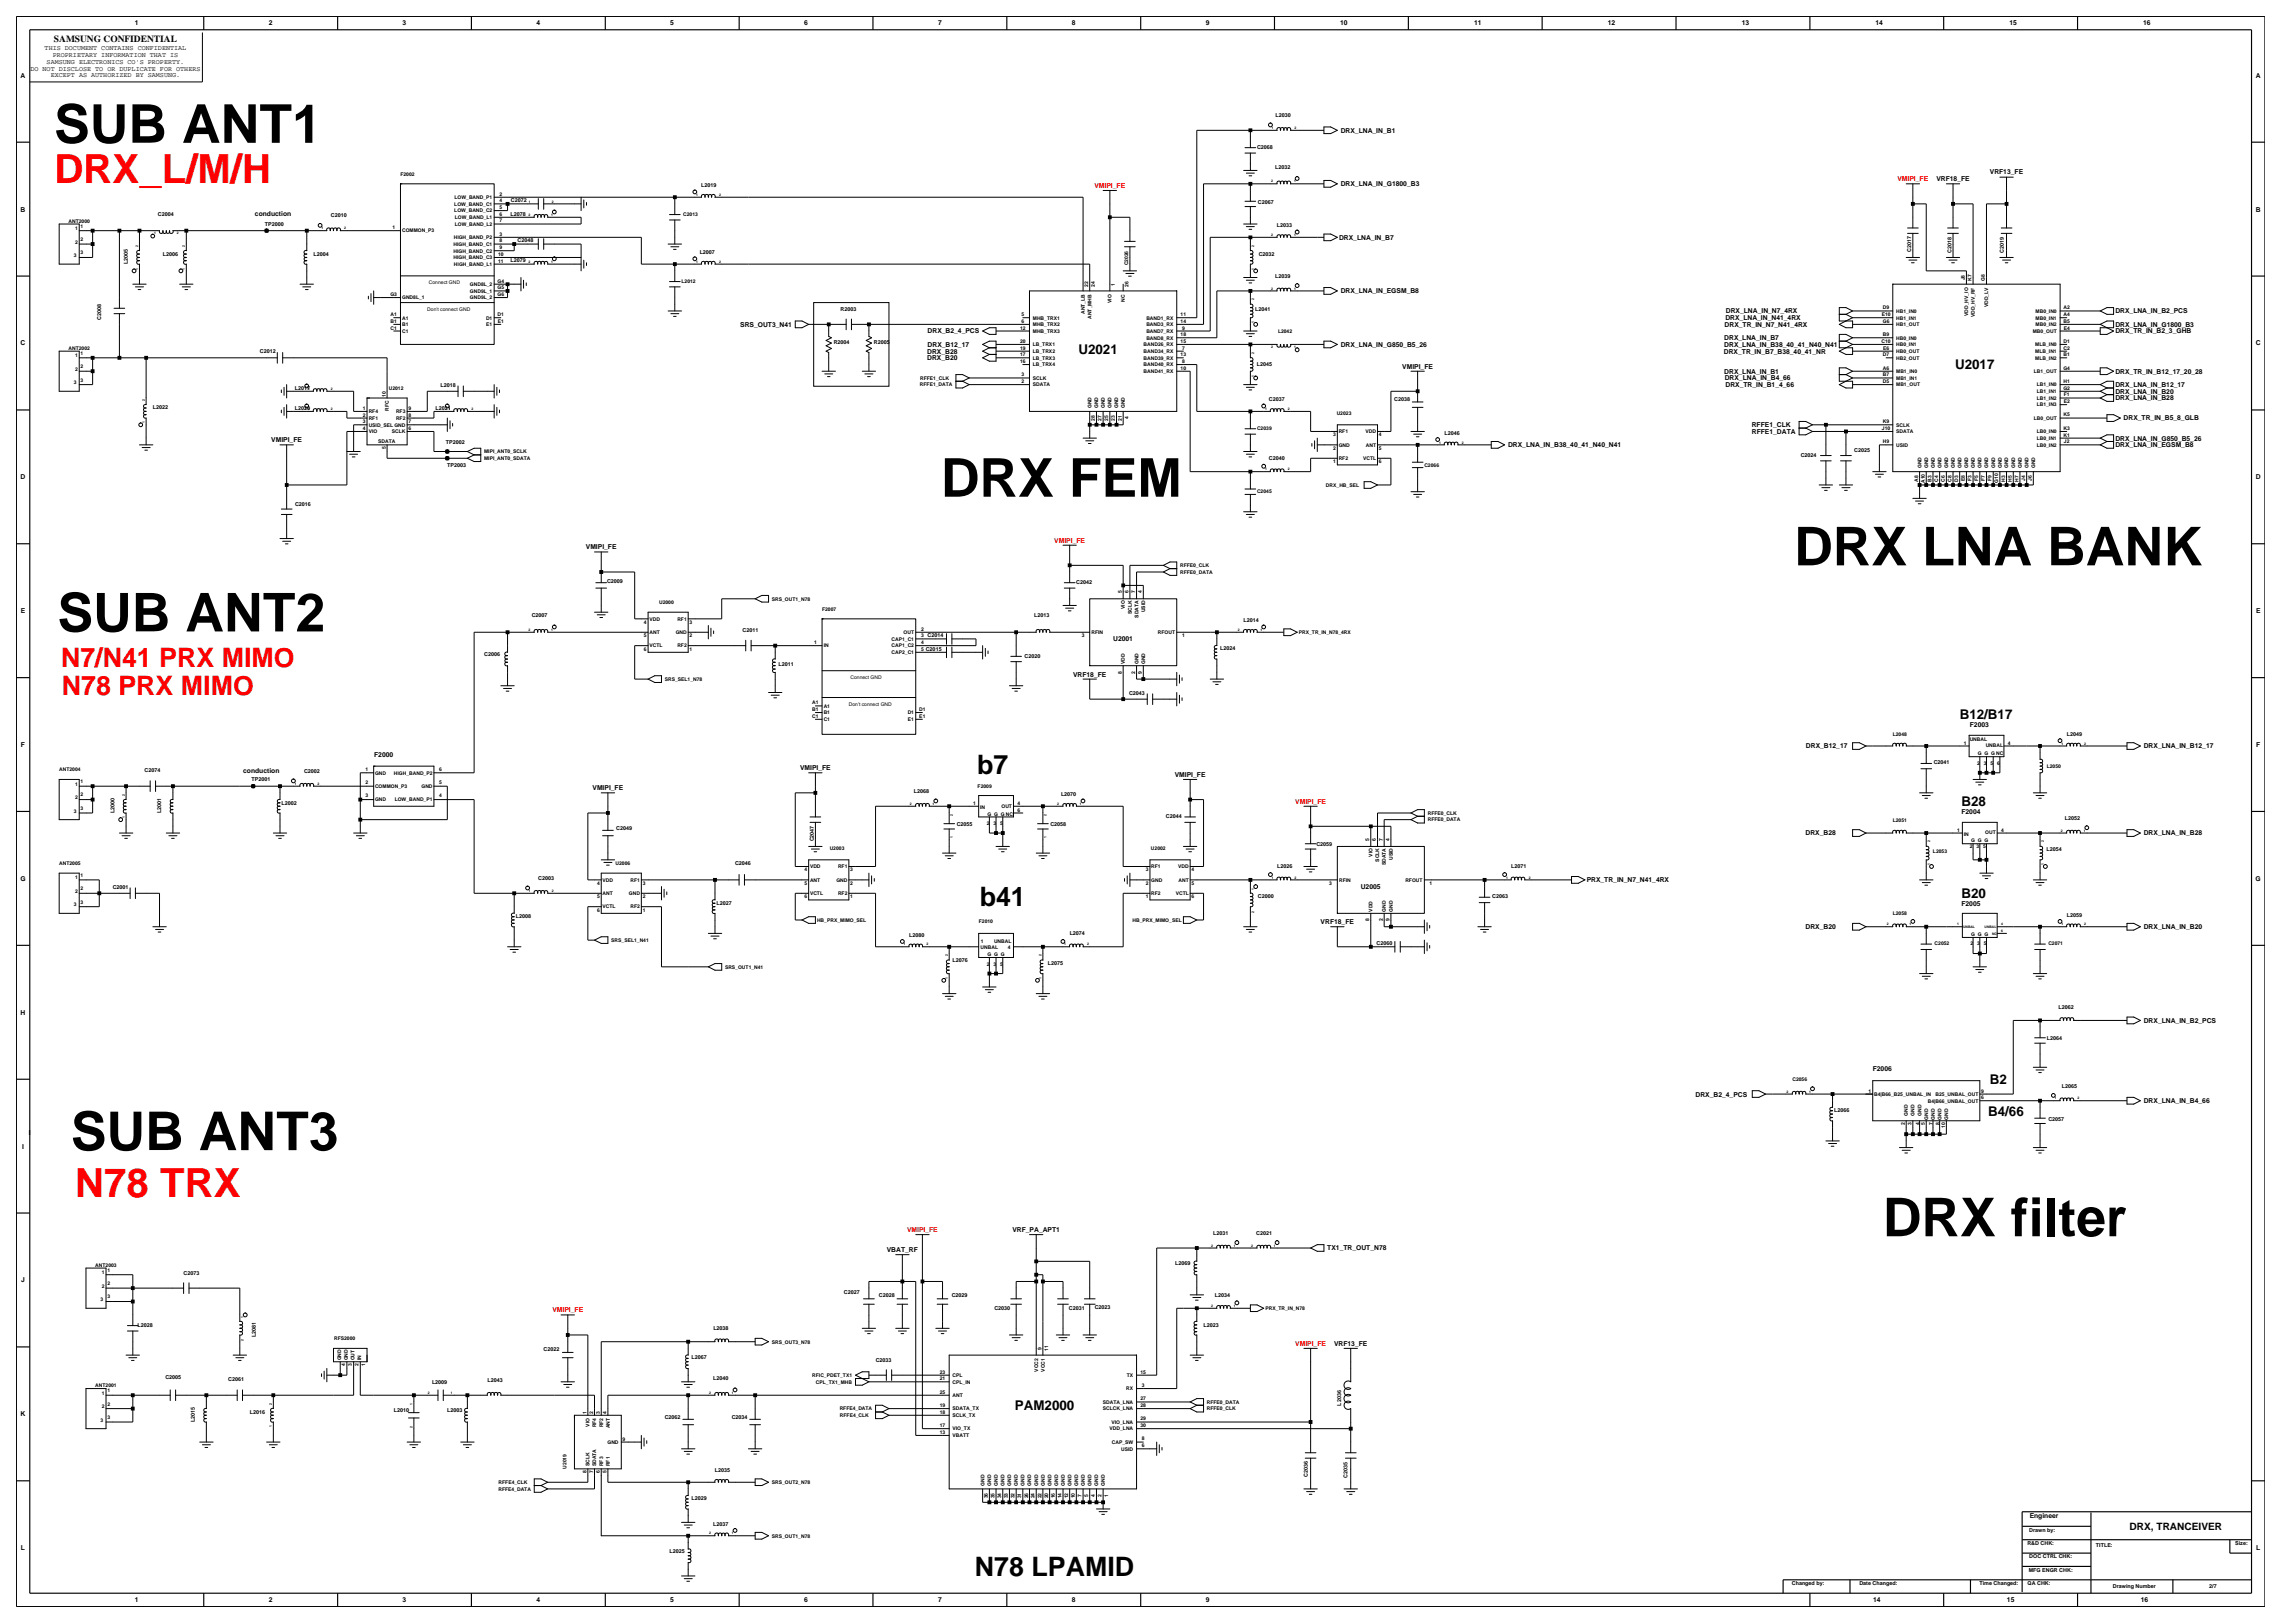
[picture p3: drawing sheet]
<svg xmlns="http://www.w3.org/2000/svg" width="420mm" height="297mm" viewBox="0 0 420 297" stroke-linecap="round" stroke-linejoin="round" font-family="sans-serif">
<defs><g id="words">
<g font-size="9.8">
<text x="9.9" y="26.1">SUB ANT1</text>
<text x="172.2" y="90.9">DRX FEM</text>
<text x="328.3" y="103.5">DRX LNA BANK</text>
<text x="10.5" y="115.5">SUB ANT2</text>
<text x="12.9" y="210.5">SUB ANT3</text>
<text x="344.6" y="226.2">DRX filter</text>
</g>
<g font-size="7.4" fill="#f00">
<text x="10" y="33.5">DRX_L/M/H</text>
<text x="13.8" y="219.1">N78 TRX</text>
</g>
<g font-size="4.9" fill="#f00">
<text x="11.2" y="122">N7/N41 PRX MIMO</text>
<text x="11.3" y="127.2">N78 PRX MIMO</text>
</g>
<g font-size="4.9">
<text x="178.8" y="141.6">b7</text>
<text x="179.3" y="165.8">b41</text>
<text x="178.4" y="288.3">N78 LPAMID</text>
</g>
<g font-size="2.5">
<text x="197.3" y="64.8">U2021</text>
<text x="357.8" y="67.6">U2017</text>
<text x="358.6" y="131.6">B12/B17</text>
<text x="359" y="147.5">B28</text>
<text x="359" y="164.4">B20</text>
<text x="364.2" y="198.4">B2</text>
<text x="363.8" y="204.2">B4/66</text>
<text x="185.7" y="258">PAM2000</text>
</g>
<text font-size="1.9" x="389.7" y="279.9">DRX, TRANCEIVER</text>
<text font-size="1.7" x="9.9" y="7.7">SAMSUNG CONFIDENTIAL</text>
<g font-size="1.2">
<text x="24.7" y="4.7">1</text>
<text x="49.2" y="4.7">2</text>
<text x="73.7" y="4.7">3</text>
<text x="98.2" y="4.7">4</text>
<text x="122.7" y="4.7">5</text>
<text x="147.2" y="4.7">6</text>
<text x="171.7" y="4.7">7</text>
<text x="196.2" y="4.7">8</text>
<text x="220.7" y="4.7">9</text>
<text x="245.3" y="4.7">10</text>
<text x="269.8" y="4.7">11</text>
<text x="294.3" y="4.7">12</text>
<text x="318.7" y="4.7">13</text>
<text x="343.2" y="4.7">14</text>
<text x="367.7" y="4.7">15</text>
<text x="392.2" y="4.7">16</text>
<text x="8.2" y="9.2">THIS DOCUMENT CONTAINS CONFIDENTIAL</text>
<text x="8.5" y="11.7">SAMSUNG ELECTRONICS CO'S PROPERTY.</text>
<text x="9.6" y="10.5">PROPRIETARY INFORMATION THAT IS</text>
<text x="3.8" y="14.2">A</text>
<text x="5.6" y="12.9">DO NOT DISCLOSE TO OR DUPLICATE FOR OTHERS</text>
<text x="9.3" y="14.1">EXCEPT AS AUTHORIZED BY SAMSUNG.</text>
<text x="412.8" y="14.2">A</text>
<text x="245.4" y="24.3">DRX_LNA_IN_B1</text>
<text x="245.4" y="34.1">DRX_LNA_IN_G1800_B3</text>
<text x="354.4" y="33.2">VRF18_FE</text>
<text x="364.2" y="31.9">VRF13_FE</text>
<text x="3.8" y="38.7">B</text>
<text x="46.7" y="39.5">conduction</text>
<text x="412.8" y="38.7">B</text>
<text x="245.1" y="43.9">DRX_LNA_IN_B7</text>
<text x="245.4" y="53.7">DRX_LNA_IN_EGSM_B8</text>
<text x="135.5" y="59.8">SRS_OUT3_N41</text>
<text x="315.6" y="59.8">DRX_TR_IN_N7_N41_4RX</text>
<text x="315.8" y="58.6">DRX_LNA_IN_N41_4RX</text>
<text x="315.8" y="57.3">DRX_LNA_IN_N7_4RX</text>
<text x="387.1" y="57.3">DRX_LNA_IN_B2_PCS</text>
<text x="387.1" y="59.8">DRX_LNA_IN_G1800_B3</text>
<text x="3.8" y="63.2">C</text>
<text x="169.7" y="65.9">DRX_B20</text>
<text x="169.7" y="64.7">DRX_B28</text>
<text x="169.8" y="63.5">DRX_B12_17</text>
<text x="169.8" y="61">DRX_B2_4_PCS</text>
<text x="245.4" y="63.5">DRX_LNA_IN_G850_B5_26</text>
<text x="315.5" y="64.7">DRX_TR_IN_B7_B38_40_41_NR</text>
<text x="315.6" y="63.5">DRX_LNA_IN_B38_40_41_N40_N41</text>
<text x="315.6" y="62.2">DRX_LNA_IN_B7</text>
<text x="387.1" y="61">DRX_TR_IN_B2_3_GHB</text>
<text x="412.8" y="63.2">C</text>
<text x="256.6" y="67.5">VMIPI_FE</text>
<text x="315.6" y="68.4">DRX_LNA_IN_B1</text>
<text x="315.6" y="69.6">DRX_LNA_IN_B4_66</text>
<text x="315.8" y="70.8">DRX_TR_IN_B1_4_66</text>
<text x="387.1" y="68.4">DRX_TR_IN_B12_17_20_28</text>
<text x="387.1" y="70.8">DRX_LNA_IN_B12_17</text>
<text x="387.1" y="73.3">DRX_LNA_IN_B28</text>
<text x="387.1" y="72">DRX_LNA_IN_B20</text>
<text x="388.6" y="76.9">DRX_TR_IN_B5_8_GLB</text>
<text x="49.6" y="80.9">VMIPI_FE</text>
<text x="276" y="81.8">DRX_LNA_IN_B38_40_41_N40_N41</text>
<text x="320.6" y="78.2">RFFE1_CLK</text>
<text x="320.6" y="79.4">RFFE1_DATA</text>
<text x="387.1" y="81.8">DRX_LNA_IN_EGSM_B8</text>
<text x="387.1" y="80.6">DRX_LNA_IN_G850_B5_26</text>
<text x="3.8" y="87.7">D</text>
<text x="412.8" y="87.7">D</text>
<text x="107.2" y="100.5">VMIPI_FE</text>
<text x="3.8" y="112.2">E</text>
<text x="412.9" y="112.2">E</text>
<text x="203.7" y="117.4">U2001</text>
<text x="196.4" y="123.8">VRF18_FE</text>
<text x="3.8" y="136.7">F</text>
<text x="330.5" y="137">DRX_B12_17</text>
<text x="360.5" y="133">F2003</text>
<text x="392.3" y="137">DRX_LNA_IN_B12_17</text>
<text x="412.9" y="136.7">F</text>
<text x="44.5" y="141.4">conduction</text>
<text x="68.5" y="138.5">F2000</text>
<text x="146.4" y="140.9">VMIPI_FE</text>
<text x="215" y="142.2">VMIPI_FE</text>
<text x="108.4" y="144.6">VMIPI_FE</text>
<text x="359" y="148.9">F2004</text>
<text x="330.4" y="152.9">DRX_B28</text>
<text x="392.3" y="152.9">DRX_LNA_IN_B28</text>
<text x="3.7" y="161.2">G</text>
<text x="290.4" y="161.5">PRX_TR_IN_N7_N41_4RX</text>
<text x="412.8" y="161.2">G</text>
<text x="249" y="162.7">U2005</text>
<text x="359" y="165.7">F2005</text>
<text x="241.7" y="169.1">VRF18_FE</text>
<text x="330.4" y="170">DRX_B20</text>
<text x="392.3" y="170">DRX_LNA_IN_B20</text>
<text x="3.8" y="185.7">H</text>
<text x="392.3" y="187.2">DRX_LNA_IN_B2_PCS</text>
<text x="342.7" y="195.9">F2006</text>
<text x="310.3" y="200.6">DRX_B2_4_PCS</text>
<text x="392.3" y="201.9">DRX_LNA_IN_B4_66</text>
<text x="5.3" y="207.7">I</text>
<text x="4" y="210.2">I</text>
<text x="185.3" y="225.4">VRF_PA_APT1</text>
<text x="162.3" y="229.1">VBAT_RF</text>
<text x="242.9" y="228.8">TX1_TR_OUT_N78</text>
<text x="3.9" y="234.7">J</text>
<text x="244.1" y="246.3">VRF13_FE</text>
<text x="3.8" y="259.2">K</text>
<text x="371.4" y="277.8">Engineer</text>
<text x="3.8" y="283.7">L</text>
<text x="412.9" y="283.7">L</text>
<text x="24.7" y="293.2">1</text>
<text x="49.2" y="293.2">2</text>
<text x="73.7" y="293.2">3</text>
<text x="98.2" y="293.2">4</text>
<text x="122.7" y="293.2">5</text>
<text x="147.2" y="293.2">6</text>
<text x="171.7" y="293.2">7</text>
<text x="196.2" y="293.2">8</text>
<text x="220.7" y="293.2">9</text>
<text x="342.8" y="293.2">14</text>
<text x="367.3" y="293.2">15</text>
<text x="391.8" y="293.2">16</text>
</g>
<g font-size="1.2" fill="#f00">
<text x="200.3" y="34.4">VMIPI_FE</text>
<text x="347.2" y="33.2">VMIPI_FE</text>
<text x="192.9" y="99.3">VMIPI_FE</text>
<text x="237" y="147.1">VMIPI_FE</text>
<text x="166" y="225.4">VMIPI_FE</text>
<text x="101.1" y="240.1">VMIPI_FE</text>
<text x="237" y="246.3">VMIPI_FE</text>
</g>
<g font-size="1">
<text x="233.4" y="21.4">L2030</text>
<text x="230" y="27.2">C2068</text>
<text x="128.3" y="34.3">L2019</text>
<text x="233.4" y="31">L2032</text>
<text x="28.9" y="39.6">C2004</text>
<text x="48.5" y="41.3">TP2000</text>
<text x="60.6" y="39.8">C2010</text>
<text x="93.5" y="39.5">L2078</text>
<text x="93.5" y="37">C2072</text>
<text x="230.2" y="37.3">C2067</text>
<text x="233.7" y="41.6">L2033</text>
<text x="29.8" y="46.8">L2006</text>
<text x="57.4" y="46.8">L2004</text>
<text x="94.7" y="44.4">C2048</text>
<text x="128" y="46.5">L2007</text>
<text x="230.3" y="46.9">C2032</text>
<text x="349.8" y="46" transform="rotate(-90 349.8 46)">C2017</text>
<text x="357.1" y="46.3" transform="rotate(-90 357.1 46.3)">C2018</text>
<text x="366.7" y="46.3" transform="rotate(-90 366.7 46.3)">C2019</text>
<text x="23.4" y="48.3" transform="rotate(-90 23.4 48.3)">L2005</text>
<text x="93.5" y="48">L2079</text>
<text x="233.4" y="50.9">L2039</text>
<text x="18.5" y="58.6" transform="rotate(-90 18.5 58.6)">C2008</text>
<text x="153.8" y="56.9">R2003</text>
<text x="229.7" y="56.9">L2041</text>
<text x="47.6" y="64.7">C2012</text>
<text x="152.6" y="63">R2004</text>
<text x="159.9" y="63">R2005</text>
<text x="53.9" y="71.3">L2017</text>
<text x="80.6" y="70.8">L2018</text>
<text x="230" y="67">L2045</text>
<text x="28" y="74.8">L2022</text>
<text x="53.9" y="75">L2020</text>
<text x="79.7" y="75">L2021</text>
<text x="232.2" y="73.4">C2037</text>
<text x="255.1" y="73.4">C2038</text>
<text x="81.6" y="81.3">TP2002</text>
<text x="264.3" y="79.6">L2046</text>
<text x="329.5" y="83.5">C2024</text>
<text x="339.4" y="82.6">C2025</text>
<text x="81.9" y="85.4">TP2003</text>
<text x="232.2" y="84.2">C2040</text>
<text x="54" y="92.5">C2016</text>
<text x="111.1" y="106.6">C2009</text>
<text x="197" y="106.8">C2042</text>
<text x="97.3" y="112.9">C2007</text>
<text x="189.3" y="112.9">L2013</text>
<text x="227.5" y="113.9">L2014</text>
<text x="135.9" y="115.7">C2011</text>
<text x="223.3" y="118.9">L2024</text>
<text x="88.6" y="120.1">C2006</text>
<text x="142.5" y="121.9">L2011</text>
<text x="187.5" y="120.4">C2020</text>
<text x="206.6" y="127.1">C2043</text>
<text x="378.2" y="134.7">L2049</text>
<text x="26.4" y="141.2">C2074</text>
<text x="46" y="143">TP2001</text>
<text x="55.7" y="141.4">C2002</text>
<text x="353.9" y="139.9">C2041</text>
<text x="20.9" y="148.8" transform="rotate(-90 20.9 148.8)">L2000</text>
<text x="29.5" y="148.8" transform="rotate(-90 29.5 148.8)">L2001</text>
<text x="51.5" y="147.2">L2002</text>
<text x="167.2" y="145.1">L2068</text>
<text x="194.2" y="145.7">L2070</text>
<text x="213.4" y="149.7">C2044</text>
<text x="377.9" y="150">L2052</text>
<text x="112.8" y="151.9">C2049</text>
<text x="148.9" y="154" transform="rotate(-90 148.9 154)">C2047</text>
<text x="175.1" y="151.2">C2055</text>
<text x="192.2" y="151.2">C2058</text>
<text x="240.9" y="154.9">C2059</text>
<text x="374.5" y="155.8">L2054</text>
<text x="98.5" y="161">C2003</text>
<text x="134.5" y="158.3">C2046</text>
<text x="233.7" y="158.8">L2026</text>
<text x="276.6" y="158.8">L2071</text>
<text x="20.6" y="162.6">C2001</text>
<text x="131.1" y="165.6">L2027</text>
<text x="230.2" y="164.4">C2000</text>
<text x="273.1" y="164.4">C2063</text>
<text x="378.2" y="167.7">L2059</text>
<text x="94.4" y="168">L2008</text>
<text x="166.4" y="171.4">L2080</text>
<text x="195.8" y="171.1">L2074</text>
<text x="251.9" y="172.9">C2060</text>
<text x="174.3" y="176">L2076</text>
<text x="191.8" y="176.6">L2075</text>
<text x="376.7" y="184.7">L2062</text>
<text x="374.6" y="190.4">L2064</text>
<text x="335.7" y="203.6">L2066</text>
<text x="377.3" y="199.1">L2065</text>
<text x="374.9" y="205.1">C2057</text>
<text x="222" y="225.9">L2031</text>
<text x="229.9" y="225.9">C2021</text>
<text x="33.6" y="233.3">C2073</text>
<text x="215.1" y="231.5">L2069</text>
<text x="154.4" y="236.9">C2027</text>
<text x="160.8" y="237.2">C2028</text>
<text x="174.2" y="237.2">C2029</text>
<text x="182" y="239.7">C2030</text>
<text x="195.6" y="239.7">C2031</text>
<text x="200.3" y="239.5">C2023</text>
<text x="222.3" y="237.2">L2034</text>
<text x="25.2" y="242.7">L2028</text>
<text x="46.8" y="244.6" transform="rotate(-90 46.8 244.6)">L2081</text>
<text x="130.5" y="243.4">L2038</text>
<text x="220.3" y="242.9">L2023</text>
<text x="99.5" y="247.1">C2022</text>
<text x="126.6" y="248.7">L2067</text>
<text x="160.3" y="249.2">C2033</text>
<text x="30.3" y="252.3">C2005</text>
<text x="41.8" y="252.6">C2061</text>
<text x="79.1" y="253.2">L2009</text>
<text x="89.2" y="252.9">L2043</text>
<text x="130.5" y="252.6">L2040</text>
<text x="245.4" y="257.2" transform="rotate(-90 245.4 257.2)">L2036</text>
<text x="35.6" y="260.2" transform="rotate(-90 35.6 260.2)">L2015</text>
<text x="45.7" y="258.7">L2016</text>
<text x="72.1" y="258.5">L2010</text>
<text x="81.9" y="258.5">L2003</text>
<text x="121.7" y="259.7">C2062</text>
<text x="133.9" y="259.7">C2034</text>
<text x="130.8" y="269.4">L2035</text>
<text x="126.6" y="274.4">L2029</text>
<text x="239.3" y="270.3" transform="rotate(-90 239.3 270.3)">C2036</text>
<text x="246.6" y="270.5" transform="rotate(-90 246.6 270.5)">C2035</text>
<text x="130.5" y="279.2">L2037</text>
<text x="371.4" y="280.2">Drawn by:</text>
<text x="122.5" y="284.2">L2025</text>
<text x="371" y="282.7">R&amp;D CHK:</text>
<text x="371.3" y="287.6">MFG ENGR CHK:</text>
<text x="371.4" y="285.2">DOC CTRL CHK:</text>
<text x="383.6" y="283">TITLE:</text>
<text x="409.1" y="282.7">Size:</text>
<text x="327.9" y="290.1">Changed by:</text>
<text x="340.3" y="290.1">Date Changed:</text>
<text x="362.2" y="290.1">Time Changed:</text>
<text x="371.1" y="290.1">QA CHK:</text>
<text x="386.7" y="290.6">Drawing Number</text>
<text x="404.3" y="290.6">2/7</text>
</g>
<g font-size=".9">
<text x="73.3" y="32.1">F2002</text>
<text x="91.4" y="35.8">2</text>
<text x="12.5" y="40.7">ANT2000</text>
<text x="14.7" y="41.7">1</text>
<text x="71.8" y="41.9">1</text>
<text x="83.1" y="37.6">LOW_BAND_C1</text>
<text x="83.1" y="38.9">LOW_BAND_C2</text>
<text x="83.2" y="36.4">LOW_BAND_P1</text>
<text x="83.2" y="40.1">LOW_BAND_L1</text>
<text x="83.2" y="41.3">LOW_BAND_L2</text>
<text x="91.4" y="40.7">7</text>
<text x="91.4" y="37">4</text>
<text x="91.4" y="38.3">5</text>
<text x="91.4" y="39.5">6</text>
<text x="125" y="39.5">C2013</text>
<text x="13.5" y="47">3</text>
<text x="13.8" y="44.6">2</text>
<text x="13.8" y="42.1">1</text>
<text x="14.7" y="44.1">2</text>
<text x="14.7" y="46.5">3</text>
<text x="73.6" y="42.5">COMMON_P3</text>
<text x="83" y="45">HIGH_BAND_C1</text>
<text x="83" y="46.2">HIGH_BAND_C2</text>
<text x="83" y="47.4">HIGH_BAND_C3</text>
<text x="83" y="43.8">HIGH_BAND_P2</text>
<text x="91.1" y="46.8">10</text>
<text x="91.4" y="44.4">8</text>
<text x="91.4" y="45.6">9</text>
<text x="91.4" y="43.2">3</text>
<text x="78.5" y="52">Connect GND</text>
<text x="83.1" y="48.7">HIGH_BAND_L1</text>
<text x="86" y="52.3">GND8L_2</text>
<text x="86" y="53.6">GND9L_1</text>
<text x="91" y="51.7">G4</text>
<text x="91" y="52.9">G5</text>
<text x="91.1" y="48">11</text>
<text x="124.7" y="51.7">L2012</text>
<text x="199.2" y="52.5" transform="rotate(-90 199.2 52.5)">22</text>
<text x="200.4" y="52.5" transform="rotate(-90 200.4 52.5)">24</text>
<text x="204" y="52.3" transform="rotate(-90 204 52.3)">1</text>
<text x="206.5" y="48.6" transform="rotate(-90 206.5 48.6)">C2026</text>
<text x="206.5" y="52.5" transform="rotate(-90 206.5 52.5)">26</text>
<text x="359.6" y="51.3" transform="rotate(-90 359.6 51.3)">J8</text>
<text x="360.8" y="51.4" transform="rotate(-90 360.8 51.4)">K7</text>
<text x="363.2" y="51.4" transform="rotate(-90 363.2 51.4)">G8</text>
<text x="71.4" y="54.2">G3</text>
<text x="71.5" y="57.8">A1</text>
<text x="71.5" y="59.1">B1</text>
<text x="73.6" y="54.8">GND8L_1</text>
<text x="73.6" y="58.5">A1</text>
<text x="73.6" y="59.7">B1</text>
<text x="78.2" y="56.9">Don't connect GND</text>
<text x="86" y="54.8">GND9L_2</text>
<text x="88.9" y="58.5">D1</text>
<text x="89" y="59.7">E1</text>
<text x="91" y="54.2">G6</text>
<text x="91.1" y="57.8">D1</text>
<text x="91.1" y="59.1">E1</text>
<text x="186.9" y="57.8">5</text>
<text x="186.9" y="59.1">6</text>
<text x="189" y="58.5">MHB_TRX1</text>
<text x="189" y="59.7">MHB_TRX2</text>
<text x="198.5" y="57.5" transform="rotate(-90 198.5 57.5)">ANT_LB</text>
<text x="199.8" y="58.3" transform="rotate(-90 199.8 58.3)">ANT_MHB</text>
<text x="203.4" y="55.4" transform="rotate(-90 203.4 55.4)">VIO</text>
<text x="205.9" y="55.2" transform="rotate(-90 205.9 55.2)">NC</text>
<text x="209.8" y="58.5">BAND1_RX</text>
<text x="209.8" y="59.7">BAND3_RX</text>
<text x="216.1" y="57.8">11</text>
<text x="216.1" y="59.1">14</text>
<text x="344.4" y="57.8">E10</text>
<text x="344.6" y="59.1">G6</text>
<text x="344.6" y="56.6">D9</text>
<text x="347" y="59.7">HB1_OUT</text>
<text x="347" y="57.2">HB1_IN0</text>
<text x="347" y="58.5">HB1_IN1</text>
<text x="360.2" y="57.8" transform="rotate(-90 360.2 57.8)">VDD_HV_IO</text>
<text x="361.4" y="58.1" transform="rotate(-90 361.4 58.1)">VDD_HV_RF</text>
<text x="363.9" y="56.2" transform="rotate(-90 363.9 56.2)">VDD_LV</text>
<text x="372.5" y="58.5">MB0_IN1</text>
<text x="372.5" y="59.7">MB0_IN2</text>
<text x="372.5" y="57.2">MB0_IN0</text>
<text x="377.6" y="57.8">A4</text>
<text x="377.6" y="59.1">B5</text>
<text x="377.6" y="56.6">A2</text>
<text x="12.5" y="64">ANT2002</text>
<text x="13.8" y="65.4">1</text>
<text x="14.7" y="64.9">1</text>
<text x="71.5" y="60.3">C1</text>
<text x="73.6" y="60.9">C1</text>
<text x="186.7" y="64">19</text>
<text x="186.7" y="62.8">20</text>
<text x="186.7" y="60.3">12</text>
<text x="186.7" y="65.2">17</text>
<text x="189" y="64.6">LB_TRX2</text>
<text x="189" y="63.4">LB_TRX1</text>
<text x="189" y="60.9">MHB_TRX3</text>
<text x="189" y="65.8">LB_TRX3</text>
<text x="209.3" y="64.6">BAND34_RX</text>
<text x="209.3" y="65.8">BAND39_RX</text>
<text x="209.3" y="63.4">BAND26_RX</text>
<text x="209.8" y="60.9">BAND7_RX</text>
<text x="209.8" y="62.1">BAND8_RX</text>
<text x="216.1" y="65.2">13</text>
<text x="216.1" y="62.8">15</text>
<text x="216.1" y="61.5">18</text>
<text x="216.3" y="60.3">9</text>
<text x="216.3" y="64">7</text>
<text x="233.9" y="60.9">L2042</text>
<text x="344.3" y="62.8">C10</text>
<text x="344.6" y="65.2">D7</text>
<text x="344.6" y="61.5">B9</text>
<text x="344.6" y="64">E6</text>
<text x="347" y="65.8">HB2_OUT</text>
<text x="347" y="64.6">HB0_OUT</text>
<text x="347" y="63.4">HB0_IN1</text>
<text x="347" y="62.1">HB0_IN0</text>
<text x="372" y="60.9">MB0_OUT</text>
<text x="372.5" y="64.6">MLB_IN1</text>
<text x="372.5" y="63.4">MLB_IN0</text>
<text x="372.5" y="65.8">MLB_IN2</text>
<text x="377.6" y="64">C2</text>
<text x="377.6" y="62.8">D1</text>
<text x="377.6" y="65.2">B1</text>
<text x="377.7" y="60.3">E4</text>
<text x="13.5" y="70.3">3</text>
<text x="13.8" y="67.8">2</text>
<text x="14.7" y="67.4">2</text>
<text x="14.7" y="69.8">3</text>
<text x="71.1" y="71.3">U2012</text>
<text x="168.4" y="70.7">RFFE1_DATA</text>
<text x="168.4" y="69.5">RFFE1_CLK</text>
<text x="186.7" y="66.4">16</text>
<text x="186.9" y="68.9">3</text>
<text x="186.9" y="70.1">2</text>
<text x="189" y="69.5">SCLK</text>
<text x="189" y="70.7">SDATA</text>
<text x="189" y="67">LB_TRX4</text>
<text x="209.3" y="67">BAND40_RX</text>
<text x="209.3" y="68.3">BAND41_RX</text>
<text x="216.1" y="67.6">10</text>
<text x="216.3" y="66.4">8</text>
<text x="344.6" y="70.1">D5</text>
<text x="344.6" y="67.6">A6</text>
<text x="344.6" y="68.9">B7</text>
<text x="347" y="70.7">MB1_OUT</text>
<text x="347" y="68.3">MB1_IN0</text>
<text x="347" y="69.5">MB1_IN1</text>
<text x="372.2" y="68.3">LB1_OUT</text>
<text x="372.7" y="70.7">LB1_IN0</text>
<text x="372.7" y="71.9">LB1_IN1</text>
<text x="377.6" y="71.3">G2</text>
<text x="377.6" y="67.6">G4</text>
<text x="377.6" y="70.1">H1</text>
<text x="66.4" y="75">1</text>
<text x="66.4" y="76.3">2</text>
<text x="66.4" y="77.5">3</text>
<text x="67.5" y="75.6">RF4</text>
<text x="67.5" y="76.8">RF1</text>
<text x="70.6" y="72.6" transform="rotate(-90 70.6 72.6)">10</text>
<text x="71.2" y="75.2" transform="rotate(-90 71.2 75.2)">RFC</text>
<text x="72.5" y="76.8">RF2</text>
<text x="72.5" y="75.6">RF3</text>
<text x="74.8" y="77.5">7</text>
<text x="74.8" y="76.3">8</text>
<text x="74.8" y="75">9</text>
<text x="199.8" y="74.7" transform="rotate(-90 199.8 74.7)">GND</text>
<text x="200.4" y="77" transform="rotate(-90 200.4 77)">28</text>
<text x="201" y="74.7" transform="rotate(-90 201 74.7)">GND</text>
<text x="201.6" y="77" transform="rotate(-90 201.6 77)">27</text>
<text x="202.2" y="74.7" transform="rotate(-90 202.2 74.7)">GND</text>
<text x="202.8" y="77" transform="rotate(-90 202.8 77)">25</text>
<text x="203.4" y="74.7" transform="rotate(-90 203.4 74.7)">GND</text>
<text x="204" y="77" transform="rotate(-90 204 77)">23</text>
<text x="204.7" y="74.7" transform="rotate(-90 204.7 74.7)">GND</text>
<text x="205.3" y="77" transform="rotate(-90 205.3 77)">21</text>
<text x="205.9" y="74.7" transform="rotate(-90 205.9 74.7)">GND</text>
<text x="206.5" y="76.8" transform="rotate(-90 206.5 76.8)">4</text>
<text x="244.6" y="75.9">U2023</text>
<text x="344.6" y="77.4">K9</text>
<text x="372.2" y="76.8">LB0_OUT</text>
<text x="372.7" y="74.4">LB1_IN3</text>
<text x="372.7" y="73.2">LB1_IN2</text>
<text x="377.6" y="76.2">K5</text>
<text x="377.7" y="73.8">E2</text>
<text x="377.7" y="72.5">F1</text>
<text x="66.4" y="78.7">4</text>
<text x="67.5" y="78.1">USID_SEL GND</text>
<text x="67.5" y="79.3">VIO</text>
<text x="69.2" y="81.1">SDATA</text>
<text x="70.6" y="82.2" transform="rotate(-90 70.6 82.2)">5</text>
<text x="71.7" y="79.3">SCLK</text>
<text x="74.8" y="78.7">6</text>
<text x="88.6" y="82.9">MIPI_ANT0_SCLK</text>
<text x="230" y="78.7">C2039</text>
<text x="244" y="79.9">3</text>
<text x="244" y="82.3">2</text>
<text x="245" y="81.7">GND</text>
<text x="245" y="79.3">RF1</text>
<text x="249.9" y="79.3">VDD</text>
<text x="250" y="81.7">ANT</text>
<text x="252.3" y="79.9">4</text>
<text x="252.3" y="82.3">5</text>
<text x="344.4" y="78.7">J10</text>
<text x="344.6" y="81.1">H9</text>
<text x="347" y="78.1">SCLK</text>
<text x="347" y="81.7">USID</text>
<text x="347" y="79.3">SDATA</text>
<text x="372.7" y="80.5">LB0_IN1</text>
<text x="372.7" y="79.3">LB0_IN0</text>
<text x="372.7" y="81.7">LB0_IN2</text>
<text x="377.6" y="79.9">K1</text>
<text x="377.6" y="78.7">K3</text>
<text x="377.7" y="81.1">J2</text>
<text x="88.6" y="84.2">MIPI_ANT0_SDATA</text>
<text x="242.7" y="89.1">DRX_HB_SEL</text>
<text x="244" y="84.8">1</text>
<text x="245" y="84.2">RF2</text>
<text x="249.5" y="84.2">VCTL</text>
<text x="252.3" y="84.8">6</text>
<text x="260.7" y="85.4">C2066</text>
<text x="351" y="88.1" transform="rotate(-90 351 88.1)">A8</text>
<text x="351.6" y="85.7" transform="rotate(-90 351.6 85.7)">GND</text>
<text x="352.2" y="88.4" transform="rotate(-90 352.2 88.4)">A10</text>
<text x="352.8" y="85.7" transform="rotate(-90 352.8 85.7)">GND</text>
<text x="353.5" y="88.1" transform="rotate(-90 353.5 88.1)">B3</text>
<text x="354.1" y="85.7" transform="rotate(-90 354.1 85.7)">GND</text>
<text x="354.7" y="88.1" transform="rotate(-90 354.7 88.1)">C4</text>
<text x="355.3" y="85.7" transform="rotate(-90 355.3 85.7)">GND</text>
<text x="355.9" y="88.1" transform="rotate(-90 355.9 88.1)">C6</text>
<text x="356.5" y="85.7" transform="rotate(-90 356.5 85.7)">GND</text>
<text x="357.1" y="88.1" transform="rotate(-90 357.1 88.1)">C8</text>
<text x="357.7" y="85.7" transform="rotate(-90 357.7 85.7)">GND</text>
<text x="358.4" y="88.1" transform="rotate(-90 358.4 88.1)">D3</text>
<text x="359" y="85.7" transform="rotate(-90 359 85.7)">GND</text>
<text x="359.6" y="88.1" transform="rotate(-90 359.6 88.1)">E8</text>
<text x="360.2" y="85.7" transform="rotate(-90 360.2 85.7)">GND</text>
<text x="360.8" y="88.1" transform="rotate(-90 360.8 88.1)">F3</text>
<text x="361.4" y="85.7" transform="rotate(-90 361.4 85.7)">GND</text>
<text x="362" y="88.1" transform="rotate(-90 362 88.1)">F5</text>
<text x="362.6" y="85.7" transform="rotate(-90 362.6 85.7)">GND</text>
<text x="363.2" y="88.1" transform="rotate(-90 363.2 88.1)">F7</text>
<text x="363.9" y="85.7" transform="rotate(-90 363.9 85.7)">GND</text>
<text x="364.5" y="88.1" transform="rotate(-90 364.5 88.1)">F9</text>
<text x="365.1" y="85.7" transform="rotate(-90 365.1 85.7)">GND</text>
<text x="365.7" y="88.4" transform="rotate(-90 365.7 88.4)">G10</text>
<text x="366.3" y="85.7" transform="rotate(-90 366.3 85.7)">GND</text>
<text x="366.9" y="88.1" transform="rotate(-90 366.9 88.1)">H3</text>
<text x="367.5" y="85.7" transform="rotate(-90 367.5 85.7)">GND</text>
<text x="368.2" y="88.1" transform="rotate(-90 368.2 88.1)">H5</text>
<text x="368.8" y="85.7" transform="rotate(-90 368.8 85.7)">GND</text>
<text x="369.4" y="88.1" transform="rotate(-90 369.4 88.1)">H7</text>
<text x="370" y="85.7" transform="rotate(-90 370 85.7)">GND</text>
<text x="370.6" y="88" transform="rotate(-90 370.6 88)">J4</text>
<text x="371.2" y="85.7" transform="rotate(-90 371.2 85.7)">GND</text>
<text x="371.8" y="88" transform="rotate(-90 371.8 88)">J6</text>
<text x="372.4" y="85.7" transform="rotate(-90 372.4 85.7)">GND</text>
<text x="230" y="90.3">C2045</text>
<text x="216" y="103.8">RFFE0_CLK</text>
<text x="216" y="105">RFFE0_DATA</text>
<text x="118.9" y="113.6">VDD</text>
<text x="120.6" y="110.5">U2000</text>
<text x="124" y="113.6">RF1</text>
<text x="141.3" y="109.9">SRS_OUT1_N78</text>
<text x="150.4" y="111.7">F2007</text>
<text x="205.3" y="108.6" transform="rotate(-90 205.3 108.6)">5</text>
<text x="205.9" y="111.5" transform="rotate(-90 205.9 111.5)">VIO</text>
<text x="206.5" y="108.6" transform="rotate(-90 206.5 108.6)">6</text>
<text x="207.1" y="112.4" transform="rotate(-90 207.1 112.4)">SCLK</text>
<text x="207.7" y="108.6" transform="rotate(-90 207.7 108.6)">7</text>
<text x="208.3" y="113" transform="rotate(-90 208.3 113)">SDATA</text>
<text x="208.9" y="108.6" transform="rotate(-90 208.9 108.6)">4</text>
<text x="209.6" y="112.1" transform="rotate(-90 209.6 112.1)">USID</text>
<text x="117.8" y="119.1">6</text>
<text x="117.8" y="114.1">4</text>
<text x="117.8" y="116.6">5</text>
<text x="118.9" y="118.5">VCTL</text>
<text x="118.9" y="116">ANT</text>
<text x="123.7" y="116">GND</text>
<text x="124" y="118.5">RF2</text>
<text x="126.2" y="114.1">3</text>
<text x="126.2" y="119.1">1</text>
<text x="126.2" y="116.6">2</text>
<text x="149" y="117.9">1</text>
<text x="150.7" y="118.5">IN</text>
<text x="163.2" y="117.2">CAP1_C1</text>
<text x="163.2" y="118.5">CAP1_C2</text>
<text x="163.2" y="119.7">CAP2_C1</text>
<text x="165.4" y="116">OUT</text>
<text x="168.5" y="115.4">2</text>
<text x="168.5" y="116.6">3 C2014</text>
<text x="168.5" y="117.9">4</text>
<text x="168.5" y="119.1">5 C2015</text>
<text x="198" y="116.6">3</text>
<text x="199.7" y="116">RFIN</text>
<text x="211.9" y="116">RFOUT</text>
<text x="216.3" y="116.6">1</text>
<text x="237.7" y="116">PRX_TR_IN_N78_4RX</text>
<text x="121.7" y="124.6">SRS_SEL1_N78</text>
<text x="155.6" y="124.3">Connect GND</text>
<text x="205.3" y="123.3" transform="rotate(-90 205.3 123.3)">8</text>
<text x="205.9" y="121.5" transform="rotate(-90 205.9 121.5)">VDD</text>
<text x="207.7" y="123.3" transform="rotate(-90 207.7 123.3)">2</text>
<text x="208.3" y="121.5" transform="rotate(-90 208.3 121.5)">GND</text>
<text x="208.9" y="123.3" transform="rotate(-90 208.9 123.3)">9</text>
<text x="209.6" y="121.5" transform="rotate(-90 209.6 121.5)">GND</text>
<text x="148.6" y="130.1">B1</text>
<text x="148.6" y="131.3">C1</text>
<text x="148.6" y="128.9">A1</text>
<text x="150.7" y="130.7">B1</text>
<text x="150.7" y="132">C1</text>
<text x="150.7" y="129.5">A1</text>
<text x="155.3" y="129.2">Don't connect GND</text>
<text x="166.1" y="130.7">D1</text>
<text x="166.2" y="132">E1</text>
<text x="168.2" y="130.1">D1</text>
<text x="168.2" y="131.3">E1</text>
<text x="346.4" y="134.7">L2048</text>
<text x="359.4" y="136.3">1</text>
<text x="360.5" y="135.5">UNBAL</text>
<text x="363.4" y="136.8">UNBAL</text>
<text x="367.5" y="136.3">4</text>
<text x="10.8" y="141.1">ANT2004</text>
<text x="13.8" y="143.8">1</text>
<text x="14.7" y="143.3">1</text>
<text x="66.9" y="141">1</text>
<text x="66.9" y="143.5">2</text>
<text x="68.6" y="141.7">GND</text>
<text x="72.1" y="141.7">HIGH_BAND_P2</text>
<text x="80.4" y="143.5">5</text>
<text x="80.4" y="141">6</text>
<text x="361.8" y="139.9">2</text>
<text x="362" y="138.2">G G G NC</text>
<text x="363" y="139.9">3</text>
<text x="364.3" y="139.9">5</text>
<text x="365.5" y="139.9">6</text>
<text x="374.6" y="140.5">L2050</text>
<text x="13.5" y="148.7">3</text>
<text x="13.8" y="146.2">2</text>
<text x="14.7" y="148.2">3</text>
<text x="14.7" y="145.7">2</text>
<text x="66.9" y="145.9">3</text>
<text x="68.6" y="144.2">COMMON_P3</text>
<text x="68.6" y="146.6">GND</text>
<text x="72.2" y="146.6">LOW_BAND_P1</text>
<text x="77.1" y="144.2">GND</text>
<text x="80.4" y="145.9">4</text>
<text x="178.1" y="147.3">1</text>
<text x="178.9" y="144.2">F2009</text>
<text x="179.4" y="148">IN</text>
<text x="180.7" y="149.2">G G G NC</text>
<text x="183.3" y="147.8">OUT</text>
<text x="186.2" y="148.5">6</text>
<text x="186.2" y="147.3">4</text>
<text x="261.3" y="149.1">RFFE0_CLK</text>
<text x="151.8" y="155.5">U2003</text>
<text x="180.6" y="151">2</text>
<text x="181.8" y="151">3</text>
<text x="183" y="151">5</text>
<text x="210.6" y="155.5">U2002</text>
<text x="250.6" y="153.9" transform="rotate(-90 250.6 153.9)">5</text>
<text x="251.8" y="153.9" transform="rotate(-90 251.8 153.9)">6</text>
<text x="253" y="153.9" transform="rotate(-90 253 153.9)">7</text>
<text x="254.3" y="153.9" transform="rotate(-90 254.3 153.9)">4</text>
<text x="261.3" y="150.3">RFFE0_DATA</text>
<text x="346.4" y="150.3">L2051</text>
<text x="358.2" y="152.2">1</text>
<text x="359.4" y="152.9">IN</text>
<text x="360.5" y="155.2">2</text>
<text x="360.7" y="154.1">G G G</text>
<text x="361.7" y="155.2">3</text>
<text x="362.9" y="155.2">5</text>
<text x="363.3" y="152.7">OUT</text>
<text x="366.2" y="152.2">4</text>
<text x="10.8" y="158.3">ANT2005</text>
<text x="13.8" y="160.9">1</text>
<text x="14.7" y="160.4">1</text>
<text x="109.3" y="161.9">4</text>
<text x="110.3" y="161.3">VDD</text>
<text x="112.6" y="158.3">U2006</text>
<text x="115.4" y="161.3">RF1</text>
<text x="117.6" y="161.9">3</text>
<text x="147.2" y="159.5">4</text>
<text x="147.2" y="161.9">5</text>
<text x="148.2" y="158.9">VDD</text>
<text x="148.2" y="161.3">ANT</text>
<text x="153.1" y="161.3">GND</text>
<text x="153.4" y="158.9">RF1</text>
<text x="155.6" y="161.9">2</text>
<text x="155.6" y="159.5">3</text>
<text x="209.7" y="159.5">3</text>
<text x="209.7" y="161.9">2</text>
<text x="210.7" y="158.9">RF1</text>
<text x="210.7" y="161.3">GND</text>
<text x="215.6" y="158.9">VDD</text>
<text x="215.7" y="161.3">ANT</text>
<text x="218.1" y="159.5">4</text>
<text x="218.1" y="161.9">5</text>
<text x="243.3" y="162">3</text>
<text x="245.1" y="161.3">RFIN</text>
<text x="251.2" y="156.8" transform="rotate(-90 251.2 156.8)">VIO</text>
<text x="252.4" y="157.7" transform="rotate(-90 252.4 157.7)">SCLK</text>
<text x="253.6" y="158.3" transform="rotate(-90 253.6 158.3)">SDATA</text>
<text x="254.9" y="157.4" transform="rotate(-90 254.9 157.4)">USID</text>
<text x="257.2" y="161.3">RFOUT</text>
<text x="261.6" y="162">1</text>
<text x="353.7" y="156.1">L2053</text>
<text x="13.5" y="165.8">3</text>
<text x="13.8" y="163.4">2</text>
<text x="14.7" y="162.9">2</text>
<text x="14.7" y="165.3">3</text>
<text x="109.3" y="166.8">6</text>
<text x="109.3" y="164.4">5</text>
<text x="110.3" y="166.2">VCTL</text>
<text x="110.3" y="163.8">ANT</text>
<text x="115.1" y="163.8">GND</text>
<text x="115.4" y="166.2">RF2</text>
<text x="117.6" y="166.8">1</text>
<text x="117.6" y="164.4">2</text>
<text x="147.2" y="164.4">6</text>
<text x="148.2" y="163.8">VCTL</text>
<text x="153.4" y="163.8">RF2</text>
<text x="155.6" y="164.4">1</text>
<text x="209.7" y="164.4">1</text>
<text x="210.7" y="163.8">RF2</text>
<text x="215.2" y="163.8">VCTL</text>
<text x="218.1" y="164.4">6</text>
<text x="251.2" y="166.8" transform="rotate(-90 251.2 166.8)">VDD</text>
<text x="253.6" y="166.8" transform="rotate(-90 253.6 166.8)">GND</text>
<text x="254.9" y="166.8" transform="rotate(-90 254.9 166.8)">GND</text>
<text x="346.4" y="167.4">L2058</text>
<text x="111.9" y="172.4">SRS_SEL1_N41</text>
<text x="149.5" y="168.7">HB_PRX_MIMO_SEL</text>
<text x="179.1" y="169">F2010</text>
<text x="179.5" y="173.6">UNBAL</text>
<text x="179.5" y="172.6">1</text>
<text x="181.9" y="172.6">UNBAL</text>
<text x="184.4" y="173.6">4</text>
<text x="207.2" y="168.7">HB_PRX_MIMO_SEL</text>
<text x="250.6" y="168.6" transform="rotate(-90 250.6 168.6)">8</text>
<text x="253" y="168.6" transform="rotate(-90 253 168.6)">2</text>
<text x="254.3" y="168.6" transform="rotate(-90 254.3 168.6)">9</text>
<text x="354" y="172.9">C2052</text>
<text x="360.6" y="173">2</text>
<text x="360.7" y="171.3">G G G</text>
<text x="361.8" y="173">3</text>
<text x="363" y="173">5</text>
<text x="374.9" y="172.9">C2071</text>
<text x="132.7" y="177.2">SRS_OUT1_N41</text>
<text x="180.6" y="176.7">2</text>
<text x="180.7" y="175">G G G</text>
<text x="181.8" y="176.7">3</text>
<text x="183" y="176.7">5</text>
<text x="328" y="197.8">C2056</text>
<text x="342" y="200">1</text>
<text x="343" y="200.5">B4|B66_B25_UNBAL_IN</text>
<text x="352.8" y="201.7">B4|B66_UNBAL_OUT</text>
<text x="354.2" y="200.5">B25_UNBAL_OUT</text>
<text x="362.6" y="201.2">6</text>
<text x="362.6" y="200">9</text>
<text x="348.6" y="205.8" transform="rotate(-90 348.6 205.8)">2</text>
<text x="349.2" y="204.2" transform="rotate(-90 349.2 204.2)">GND</text>
<text x="349.8" y="205.8" transform="rotate(-90 349.8 205.8)">3</text>
<text x="350.4" y="204.2" transform="rotate(-90 350.4 204.2)">GND</text>
<text x="351.3" y="205.8" transform="rotate(-90 351.3 205.8)">4</text>
<text x="351.6" y="204.2" transform="rotate(-90 351.6 204.2)">GND</text>
<text x="352.3" y="205.8" transform="rotate(-90 352.3 205.8)">5</text>
<text x="352.8" y="204.9" transform="rotate(-90 352.8 204.9)">GND</text>
<text x="353.7" y="205.8" transform="rotate(-90 353.7 205.8)">7</text>
<text x="354.1" y="204.9" transform="rotate(-90 354.1 204.9)">GND</text>
<text x="355" y="205.8" transform="rotate(-90 355 205.8)">8</text>
<text x="355.3" y="204.9" transform="rotate(-90 355.3 204.9)">GND</text>
<text x="356" y="206.4" transform="rotate(-90 356 206.4)">10</text>
<text x="356.5" y="204.9" transform="rotate(-90 356.5 204.9)">GND</text>
<text x="17.4" y="231.8">ANT2003</text>
<text x="18.7" y="233.2">1</text>
<text x="19.6" y="232.7">1</text>
<text x="18.4" y="238.1">3</text>
<text x="18.7" y="235.6">2</text>
<text x="19.6" y="237.6">3</text>
<text x="19.6" y="235.1">2</text>
<text x="231.6" y="239.7">PRX_TR_IN_N78</text>
<text x="61.1" y="245.2">RFS2000</text>
<text x="141.3" y="245.8">SRS_OUT3_N78</text>
<text x="62.4" y="248.9" transform="rotate(-90 62.4 248.9)">GND</text>
<text x="63.2" y="249.9" transform="rotate(-90 63.2 249.9)">4</text>
<text x="63.7" y="248.9" transform="rotate(-90 63.7 248.9)">GND</text>
<text x="64.4" y="249.9" transform="rotate(-90 64.4 249.9)">3</text>
<text x="64.9" y="248.9" transform="rotate(-90 64.9 248.9)">OUT</text>
<text x="65.6" y="249.9" transform="rotate(-90 65.6 249.9)">2</text>
<text x="66.1" y="248.9" transform="rotate(-90 66.1 248.9)">IN</text>
<text x="66.8" y="249.9" transform="rotate(-90 66.8 249.9)">1</text>
<text x="148.7" y="252">RFIC_PDET_TX1</text>
<text x="172" y="251.3">23</text>
<text x="174.3" y="252">CPL</text>
<text x="190" y="251" transform="rotate(-90 190 251)">VCC2</text>
<text x="190.6" y="247" transform="rotate(-90 190.6 247)">9</text>
<text x="191.2" y="251" transform="rotate(-90 191.2 251)">VCC1</text>
<text x="191.8" y="247.2" transform="rotate(-90 191.8 247.2)">11</text>
<text x="206.2" y="252">TX</text>
<text x="208.7" y="251.3">15</text>
<text x="17.4" y="253.8">ANT2001</text>
<text x="18.7" y="255.2">1</text>
<text x="18.7" y="257.7">2</text>
<text x="19.6" y="254.7">1</text>
<text x="19.6" y="257.2">2</text>
<text x="149.3" y="253.2">CPL_TX1_MHB</text>
<text x="172" y="252.6">21</text>
<text x="172" y="255">25</text>
<text x="172" y="257.5">19</text>
<text x="174.3" y="253.2">CPL_IN</text>
<text x="174.3" y="255.6">ANT</text>
<text x="201.8" y="256.9">SDATA_LNA</text>
<text x="206.1" y="254.4">RX</text>
<text x="208.7" y="256.3">27</text>
<text x="208.7" y="257.5">28</text>
<text x="209" y="253.8">3</text>
<text x="220.9" y="256.9">RFFE0_DATA</text>
<text x="18.4" y="260.1">3</text>
<text x="19.6" y="259.6">3</text>
<text x="107.3" y="258.7" transform="rotate(-90 107.3 258.7)">1</text>
<text x="107.9" y="261" transform="rotate(-90 107.9 261)">VIO</text>
<text x="108.5" y="258.7" transform="rotate(-90 108.5 258.7)">2</text>
<text x="109.1" y="261.2" transform="rotate(-90 109.1 261.2)">RF4</text>
<text x="109.8" y="258.7" transform="rotate(-90 109.8 258.7)">3</text>
<text x="110.4" y="261.2" transform="rotate(-90 110.4 261.2)">RF2</text>
<text x="111" y="258.7" transform="rotate(-90 111 258.7)">4</text>
<text x="111.6" y="261.4" transform="rotate(-90 111.6 261.4)">ANT</text>
<text x="113.9" y="263.6">9</text>
<text x="153.7" y="258.1">RFFE4_DATA</text>
<text x="153.7" y="259.3">RFFE4_CLK</text>
<text x="172" y="262.4">13</text>
<text x="172" y="261.2">17</text>
<text x="172" y="258.7">18</text>
<text x="174.3" y="263">VBATT</text>
<text x="174.3" y="261.8">VIO_TX</text>
<text x="174.3" y="259.3">SCLK_TX</text>
<text x="174.3" y="258.1">SDATA_TX</text>
<text x="201.8" y="258.1">SCLCK_LNA</text>
<text x="203.1" y="261.8">VDD_LNA</text>
<text x="203.4" y="260.5">VIO_LNA</text>
<text x="208.7" y="259.9">29</text>
<text x="208.7" y="261.2">30</text>
<text x="209" y="263.6">8</text>
<text x="220.9" y="258.1">RFFE0_CLK</text>
<text x="103.7" y="268.8" transform="rotate(-90 103.7 268.8)">U2019</text>
<text x="107.3" y="269.5" transform="rotate(-90 107.3 269.5)">8</text>
<text x="107.9" y="268.3" transform="rotate(-90 107.9 268.3)">SCLK</text>
<text x="108.5" y="269.5" transform="rotate(-90 108.5 269.5)">7</text>
<text x="109.1" y="268.3" transform="rotate(-90 109.1 268.3)">SDATA</text>
<text x="109.8" y="269.5" transform="rotate(-90 109.8 269.5)">6</text>
<text x="110.4" y="268.3" transform="rotate(-90 110.4 268.3)">RF3</text>
<text x="111" y="269.5" transform="rotate(-90 111 269.5)">5</text>
<text x="111.2" y="264.2">GND</text>
<text x="111.6" y="268.3" transform="rotate(-90 111.6 268.3)">RF1</text>
<text x="203.5" y="264.2">CAP_SW</text>
<text x="205.2" y="265.4">USID</text>
<text x="209" y="264.8">6</text>
<text x="91.2" y="272.8">RFFE4_DATA</text>
<text x="91.3" y="271.6">RFFE4_CLK</text>
<text x="141.3" y="271.6">SRS_OUT2_N78</text>
<text x="180.2" y="271.8" transform="rotate(-90 180.2 271.8)">GND</text>
<text x="180.8" y="274.2" transform="rotate(-90 180.8 274.2)">36</text>
<text x="181.4" y="271.8" transform="rotate(-90 181.4 271.8)">GND</text>
<text x="182" y="274.2" transform="rotate(-90 182 274.2)">35</text>
<text x="182.6" y="271.8" transform="rotate(-90 182.6 271.8)">GND</text>
<text x="183.2" y="274.2" transform="rotate(-90 183.2 274.2)">34</text>
<text x="183.8" y="271.8" transform="rotate(-90 183.8 271.8)">GND</text>
<text x="184.4" y="274.2" transform="rotate(-90 184.4 274.2)">33</text>
<text x="185.1" y="271.8" transform="rotate(-90 185.1 271.8)">GND</text>
<text x="185.7" y="274.2" transform="rotate(-90 185.7 274.2)">32</text>
<text x="186.3" y="271.8" transform="rotate(-90 186.3 271.8)">GND</text>
<text x="186.9" y="274.2" transform="rotate(-90 186.9 274.2)">31</text>
<text x="187.5" y="271.8" transform="rotate(-90 187.5 271.8)">GND</text>
<text x="188.1" y="274.2" transform="rotate(-90 188.1 274.2)">26</text>
<text x="188.7" y="271.8" transform="rotate(-90 188.7 271.8)">GND</text>
<text x="189.3" y="274.2" transform="rotate(-90 189.3 274.2)">24</text>
<text x="190" y="271.8" transform="rotate(-90 190 271.8)">GND</text>
<text x="190.6" y="274.2" transform="rotate(-90 190.6 274.2)">22</text>
<text x="191.2" y="271.8" transform="rotate(-90 191.2 271.8)">GND</text>
<text x="191.8" y="274.2" transform="rotate(-90 191.8 274.2)">20</text>
<text x="192.4" y="271.8" transform="rotate(-90 192.4 271.8)">GND</text>
<text x="193" y="274.2" transform="rotate(-90 193 274.2)">16</text>
<text x="193.6" y="271.8" transform="rotate(-90 193.6 271.8)">GND</text>
<text x="194.3" y="274.2" transform="rotate(-90 194.3 274.2)">14</text>
<text x="194.9" y="271.8" transform="rotate(-90 194.9 271.8)">GND</text>
<text x="195.5" y="274.2" transform="rotate(-90 195.5 274.2)">12</text>
<text x="196.1" y="271.8" transform="rotate(-90 196.1 271.8)">GND</text>
<text x="196.7" y="274.2" transform="rotate(-90 196.7 274.2)">10</text>
<text x="197.3" y="271.8" transform="rotate(-90 197.3 271.8)">GND</text>
<text x="197.9" y="273.9" transform="rotate(-90 197.9 273.9)">7</text>
<text x="198.5" y="271.8" transform="rotate(-90 198.5 271.8)">GND</text>
<text x="199.2" y="273.9" transform="rotate(-90 199.2 273.9)">5</text>
<text x="199.8" y="271.8" transform="rotate(-90 199.8 271.8)">GND</text>
<text x="200.4" y="273.9" transform="rotate(-90 200.4 273.9)">4</text>
<text x="201" y="271.8" transform="rotate(-90 201 271.8)">GND</text>
<text x="201.6" y="273.9" transform="rotate(-90 201.6 273.9)">2</text>
<text x="202.2" y="271.8" transform="rotate(-90 202.2 271.8)">GND</text>
<text x="202.8" y="273.9" transform="rotate(-90 202.8 273.9)">1</text>
<text x="141.3" y="281.4">SRS_OUT1_N78</text>
</g>
<g font-size=".6">
<text x="232.7" y="23.6">1</text>
<text x="236.9" y="23.6">2</text>
<text x="127.4" y="35.8">1</text>
<text x="131.6" y="35.8">2</text>
<text x="232.6" y="33.4">2</text>
<text x="236.8" y="33.4">1</text>
<text x="58.8" y="42">1</text>
<text x="63" y="42">2</text>
<text x="96.7" y="39.5">2</text>
<text x="96.8" y="37.1">1</text>
<text x="100.9" y="39.5">1</text>
<text x="101" y="37.1">2</text>
<text x="25.3" y="45.2" transform="rotate(-90 25.3 45.2)">2</text>
<text x="28.2" y="42.9">1</text>
<text x="32.4" y="42.9">2</text>
<text x="33.8" y="45.2" transform="rotate(-90 33.8 45.2)">2</text>
<text x="229.5" y="45.2" transform="rotate(-90 229.5 45.2)">2</text>
<text x="232.6" y="43.2">2</text>
<text x="236.8" y="43.2">1</text>
<text x="25.3" y="49.3" transform="rotate(-90 25.3 49.3)">1</text>
<text x="33.8" y="49.3" transform="rotate(-90 33.8 49.3)">1</text>
<text x="96.7" y="48.1">2</text>
<text x="100.9" y="48.1">1</text>
<text x="127.4" y="48.1">1</text>
<text x="131.6" y="48.1">2</text>
<text x="229.5" y="49.3" transform="rotate(-90 229.5 49.3)">1</text>
<text x="232.6" y="53">2</text>
<text x="236.8" y="53">1</text>
<text x="229.5" y="59.1" transform="rotate(-90 229.5 59.1)">1</text>
<text x="229.5" y="54.9" transform="rotate(-90 229.5 54.9)">2</text>
<text x="229.5" y="64.8" transform="rotate(-90 229.5 64.8)">2</text>
<text x="232.6" y="63.7">2</text>
<text x="236.8" y="63.7">1</text>
<text x="56.4" y="71.3">1</text>
<text x="60.6" y="71.3">2</text>
<text x="229.5" y="68.9" transform="rotate(-90 229.5 68.9)">1</text>
<text x="26.5" y="77.5" transform="rotate(-90 26.5 77.5)">1</text>
<text x="26.5" y="73.3" transform="rotate(-90 26.5 73.3)">2</text>
<text x="56.4" y="75">1</text>
<text x="60.6" y="75">2</text>
<text x="82.1" y="75">1</text>
<text x="86.3" y="75">2</text>
<text x="231.5" y="75">1</text>
<text x="235.7" y="75">2</text>
<text x="263.4" y="81.2">1</text>
<text x="267.5" y="81.2">2</text>
<text x="231.5" y="86.1">1</text>
<text x="235.7" y="86.1">2</text>
<text x="96.7" y="115.4">2</text>
<text x="100.9" y="115.4">1</text>
<text x="226.5" y="115.4">2</text>
<text x="230.7" y="115.4">1</text>
<text x="377.3" y="136.3">1</text>
<text x="381.4" y="136.3">2</text>
<text x="53.9" y="143.6">1</text>
<text x="58.1" y="143.6">2</text>
<text x="22.8" y="149.7" transform="rotate(-90 22.8 149.7)">1</text>
<text x="22.8" y="145.6" transform="rotate(-90 22.8 145.6)">2</text>
<text x="166.5" y="147.3">2</text>
<text x="170.7" y="147.3">1</text>
<text x="174.4" y="149.2" transform="rotate(-90 174.4 149.2)">2</text>
<text x="191.5" y="149.2" transform="rotate(-90 191.5 149.2)">2</text>
<text x="193.5" y="147.3">2</text>
<text x="197.6" y="147.3">1</text>
<text x="174.4" y="153.4" transform="rotate(-90 174.4 153.4)">1</text>
<text x="191.5" y="153.4" transform="rotate(-90 191.5 153.4)">1</text>
<text x="353.2" y="154.1" transform="rotate(-90 353.2 154.1)">2</text>
<text x="374" y="154.1" transform="rotate(-90 374 154.1)">2</text>
<text x="377.2" y="152.2">2</text>
<text x="381.3" y="152.2">1</text>
<text x="232.7" y="160.8">1</text>
<text x="236.9" y="160.8">2</text>
<text x="275.6" y="160.8">1</text>
<text x="279.8" y="160.8">2</text>
<text x="353.2" y="158.3" transform="rotate(-90 353.2 158.3)">1</text>
<text x="374" y="158.3" transform="rotate(-90 374 158.3)">1</text>
<text x="96.8" y="163.2">1</text>
<text x="101" y="163.2">2</text>
<text x="229.5" y="167" transform="rotate(-90 229.5 167)">2</text>
<text x="229.5" y="162.8" transform="rotate(-90 229.5 162.8)">1</text>
<text x="165.4" y="173">1</text>
<text x="169.5" y="173">2</text>
<text x="194.8" y="173">1</text>
<text x="198.9" y="173">2</text>
<text x="345.3" y="169.3">2</text>
<text x="349.5" y="169.3">1</text>
<text x="358.2" y="169.3">1</text>
<text x="359.3" y="169.8">UNBAL</text>
<text x="363.2" y="169.8">UNBAL</text>
<text x="364.6" y="171">NC</text>
<text x="366.2" y="170.6">6</text>
<text x="366.2" y="169.3">4</text>
<text x="377.3" y="169.3">1</text>
<text x="381.4" y="169.3">2</text>
<text x="173.5" y="179.1" transform="rotate(-90 173.5 179.1)">1</text>
<text x="173.5" y="175" transform="rotate(-90 173.5 175)">2</text>
<text x="190.6" y="179.1" transform="rotate(-90 190.6 179.1)">1</text>
<text x="190.6" y="175" transform="rotate(-90 190.6 175)">2</text>
<text x="326.9" y="200">2</text>
<text x="331.1" y="200">1</text>
<text x="376" y="201.2">1</text>
<text x="380.2" y="201.2">2</text>
<text x="221.6" y="228.1">2</text>
<text x="225.8" y="228.1">1</text>
<text x="229" y="228.1">2</text>
<text x="233.1" y="228.1">1</text>
<text x="221.6" y="239.1">2</text>
<text x="225.8" y="239.1">1</text>
<text x="44.6" y="245.4" transform="rotate(-90 44.6 245.4)">2</text>
<text x="44.6" y="241.2" transform="rotate(-90 44.6 241.2)">1</text>
<text x="49.8" y="257" transform="rotate(-90 49.8 257)">2</text>
<text x="75.5" y="257.1" transform="rotate(-90 75.5 257.1)">1</text>
<text x="78.3" y="255.1">2</text>
<text x="82.5" y="255.1">1</text>
<text x="129.8" y="255.1">2</text>
<text x="133.9" y="255.1">1</text>
<text x="49.8" y="261.2" transform="rotate(-90 49.8 261.2)">1</text>
<text x="75.5" y="261.3" transform="rotate(-90 75.5 261.3)">2</text>
<text x="129.8" y="280.8">2</text>
<text x="133.9" y="280.8">1</text>
</g>
</g></defs>
<g fill="none" stroke="#000" stroke-width=".18">
<path d="M37 5.9v9.1h-31.5M73.3 33.6h17.1v29.4h-17.1zM73.3 33.6h.2M90.4 36.1h38a.35 .35 0 0 1 .3-.5 .35 .35 0 0 1 .3 .5 .35 .35 0 0 1 .3-.5 .35 .35 0 0 1 .3 .5M90.4 39.8h7.4a.35 .35 0 0 1 .3-.6 .35 .35 0 0 1 .3 .6 .35 .35 0 0 1 .3-.6 .35 .35 0 0 1 .3 .6 .35 .35 0 0 1 .3-.6 .35 .35 0 0 1 .3 .6 .34 .34 0 0 1 .3-.5 .34 .34 0 0 1 .3 .5h6.1v1.2h-15.9M90.4 37.3h8.1M92.9 37.3v1.2h-2.5M98.5 36.3v2M99.5 37.3h6.8M99.5 36.3v2M106.3 36.1v2.4M106.8 36.6v1.4"/>
<path d="M107.3 37.1v.5M122.5 39.3h2M123.5 36.1v3.2M129.6 36.1a.34 .34 0 0 1 .3-.5 .34 .34 0 0 1 .3 .5 .35 .35 0 0 1 .3-.5 .35 .35 0 0 1 .4 .5h67.3v17.1M201.9 34.9h2.4M203.1 34.9v18.3M203.1 39.8h3.7v4.4M227.6 31.2h2.4M227.8 37.8h2M227.8 36.8h2M227.8 28h2M227.8 27h2"/>
<path d="M228.1 31.7h1.5M228.6 32.2h.5M228.8 23.8v3.2M228.8 28v3.2M228.8 33.6v3.2M228.8 37.8v3.2M235 23.8a.34 .34 0 0 1 .2-.4 .34 .34 0 0 1 .3 .4 .35 .35 0 0 1 .4-.5 .35 .35 0 0 1 .3 .6l6.1-.1M235 33.6a.34 .34 0 0 1 .3-.5 .34 .34 0 0 1 .3 .5 .35 .35 0 0 1 .3-.5 .35 .35 0 0 1 .3 .5h6.1M235 23.9a.35 .35 0 0 0-.3-.6 .36 .36 0 0 0-.4 .6 .35 .35 0 0 0-.3-.6 .35 .35 0 0 0-.3 .5h-14.7v34.3h-3.6M235 33.6a.35 .35 0 0 0-.3-.5 .35 .35 0 0 0-.4 .5 .35 .35 0 0 0-.3-.5 .35 .35 0 0 0-.3 .5h-13.4v25.8h-4.9M242.3 23.2h1.2l1.2 .6-1.2 .6h-1.2zM242.3 33h1.2l1.2 .6-1.2 .7h-1.2z"/>
<path d="M348.8 33.6h2.5M350.1 37.3h2.4v12.3h7.4v2.4M350.1 33.6v8.1M356.2 33.6h2.4M357.4 33.6v8.1M357.4 37.3h3.7v14.7M366 32.4h2.4M367.2 32.4v9.3M367.2 37.3h-3.7v14.7M10.8 41h3.7v7.3h-3.7zM14.5 44.7h2.5M17 42.2v4.9h-2.5"/>
<path d="M20.9 56.4h1.9M20.9 57.4h1.9M21.9 42.2v14.2M21.9 57.4v8.1M24.3 52h2.4M24.8 52.5h1.5M25.3 53h.5M25.5 42.2v3.7a.35 .35 0 0 0-.5 .3 .35 .35 0 0 0 .5 .3 .35 .35 0 0 0-.5 .3 .35 .35 0 0 0 .5 .3 .33 .33 0 0 0-.5 .3 .33 .33 0 0 0 .5 .3 .35 .35 0 0 0-.5 .3 .35 .35 0 0 0 .5 .3v3.7M29.8 42.2a.35 .35 0 0 1-.3 .5 .35 .35 0 0 1-.3-.5h-14.7M30.4 42.2a.35 .35 0 0 1-.3 .5 .35 .35 0 0 1-.3-.5M31.6 42.2h28.2a.35 .35 0 0 1 .3-.5 .35 .35 0 0 1 .3 .5 .33 .33 0 0 1 .3-.5 .33 .33 0 0 1 .3 .5 .35 .35 0 0 1 .4-.5 .35 .35 0 0 1 .3 .5M31.7 42.2a.35 .35 0 0 1-.4 .5 .35 .35 0 0 1-.3-.5 .34 .34 0 0 1-.3 .5 .34 .34 0 0 1-.3-.5"/>
<path d="M32.9 52h2.4M33.4 52.5h1.4M33.8 53h.5M34.1 42.2v3.7a.35 .35 0 0 0-.5 .3 .35 .35 0 0 0 .5 .3 .35 .35 0 0 0-.5 .3 .35 .35 0 0 0 .5 .3 .33 .33 0 0 0-.5 .3 .33 .33 0 0 0 .5 .3 .35 .35 0 0 0-.5 .3 .35 .35 0 0 0 .5 .3v3.7M54.9 52h2.5M55.4 52.5h1.5M55.9 53h.5M56.1 42.2l.1 3.7a.35 .35 0 0 0-.6 .3 .35 .35 0 0 0 .6 .3 .35 .35 0 0 0-.6 .3 .35 .35 0 0 0 .5 .3 .33 .33 0 0 0-.4 .3 .33 .33 0 0 0 .5 .3 .35 .35 0 0 0-.6 .3 .35 .35 0 0 0 .5 .3v3.7M61.6 42.2a.35 .35 0 0 1 .4-.5 .35 .35 0 0 1 .3 .5h11M67.4 54.2v.5M67.9 53.7v1.5M68.4 53.2v2.5"/>
<path d="M68.4 54.5h4.9M72.1 58.1h1.2M72.1 59.4h1.2M73.3 50.5h17.1M73.3 55.4h17.1M90.4 43.4h27v4.9h11a.35 .35 0 0 1 .3-.5 .35 .35 0 0 1 .3 .5M90.4 48.3h7.4a.35 .35 0 0 1 .3-.5 .35 .35 0 0 1 .3 .5M90.4 47.1h15.9M90.4 44.7h8.1M90.4 52h4.9M90.4 58.1h1.3M90.4 59.4h1.3"/>
<path d="M90.4 53.2h2.5M92.9 52v2.5h-2.5M94.1 44.7v1.2h-3.7M95.3 50.8v2.4M95.8 51.3v1.4M96.3 51.8v.4M98.4 48.3a.35 .35 0 0 1 .3-.5 .35 .35 0 0 1 .3 .5M98.5 43.7v1.9M99 48.3a.35 .35 0 0 1 .3-.5 .35 .35 0 0 1 .3 .5M99.5 44.7h6.8v4.9M99.5 43.7v1.9M99.6 48.3a.34 .34 0 0 1 .3-.5 .34 .34 0 0 1 .3 .5h6.1"/>
<path d="M106.8 47.6v1.5M107.3 48.1v.5M122.3 44.7h2.4M122.3 56.9h2.4M122.5 40.3h2M122.5 52.5h2M122.5 51.5h2M122.8 45.2h1.4M122.8 57.4h1.4M123.3 45.6h.4M123.3 57.9h.4M123.5 40.3v4.4"/>
<path d="M123.5 48.3v3.2M123.5 52.5v4.4M129 48.3a.35 .35 0 0 1 .3-.5 .35 .35 0 0 1 .3 .5M129.6 48.3a.34 .34 0 0 1 .3-.5 .34 .34 0 0 1 .3 .5 .35 .35 0 0 1 .3-.5 .35 .35 0 0 1 .4 .5M130.8 48.3h68.6v4.9M145.5 58.7h1.3l1.2 .7-1.2 .6h-1.3zM148 59.4h6.9M148.9 55.4h13.8v15.3h-13.8zM151.7 59.4v2.2l.5 .2-1 .5 1 .5-1 .5 1 .5-1 .5 .5 .2v3.4M154.9 58.4v1.9M155.8 59.4h32.6M155.8 58.4v1.9"/>
<path d="M159 59.4v2.2l.5 .2-1 .5 1 .5-1 .5 1 .5-1 .5 .5 .2v3.4M187.2 58.1h1.2M188.4 53.2h27v22.1h-27zM205.5 52v1.2M205.5 49.6h2.5M205.8 44.2h2M205.8 45.2h2M206 50h1.5M206.5 50.5h.5M206.8 45.2v4.4M227.6 50.8h2.4M227.6 41h2.4"/>
<path d="M228.1 51.3h1.5M228.1 41.5h1.5M228.6 51.8h.5M228.6 42h.5M228.8 56.9a.34 .34 0 0 1 .5 .3 .34 .34 0 0 1-.5 .3 .34 .34 0 0 1 .5 .3 .34 .34 0 0 1-.5 .3M228.8 43.4v2.5a.34 .34 0 0 1 .5 .3 .34 .34 0 0 1-.5 .3 .34 .34 0 0 1 .5 .3 .34 .34 0 0 1-.5 .3 .33 .33 0 0 1 .5 .3 .33 .33 0 0 1-.5 .3 .34 .34 0 0 1 .5 .3 .34 .34 0 0 1-.5 .3v2.5M228.8 53.2v2.5a.33 .33 0 0 1 .5 .3 .33 .33 0 0 1-.5 .3 .34 .34 0 0 1 .5 .3 .34 .34 0 0 1-.5 .3M228.8 58.1v2.5M233.7 43.4h-12.2v17.2h-6.1M233.7 43.4a.34 .34 0 0 1 .3-.4 .34 .34 0 0 1 .3 .4 .33 .33 0 0 1 .4-.4 .33 .33 0 0 1 .2 .4 .34 .34 0 0 1 .3-.4 .34 .34 0 0 1 .4 .4 .34 .34 0 0 1 .3-.4 .34 .34 0 0 1 .3 .4h6.1M235 53.2a.34 .34 0 0 1 .3-.5 .34 .34 0 0 1 .3 .5 .35 .35 0 0 1 .3-.5 .35 .35 0 0 1 .3 .5h6.1M235 53.2a.35 .35 0 0 0-.3-.5 .35 .35 0 0 0-.4 .5 .35 .35 0 0 0-.3-.5 .35 .35 0 0 0-.3 .5h-11v8.6h-7.3"/>
<path d="M242.3 42.8h1.2l1.2 .6-1.2 .6h-1.2zM242.3 52.6h1.2l1.2 .6-1.2 .7h-1.2zM336.6 57.5h1.2M337.8 57.5l1.2 .6M339 56.9l-1.2-.6h-1.2v2.4h2.4v1.3h-1.2l-1.2-.6 2.4-1.3M339 56.9l-1.2 .6M339 56.9h7.4M339 58.1h7.4M339 59.4h7.4M346.4 52h30.6v34.3h-30.6zM348.8 47.1h2.5M349.1 42.7h1.9"/>
<path d="M349.1 41.7h1.9M349.3 47.6h1.5M349.8 48.1h.5M350.1 42.7v4.4M356.2 47.1h2.4M356.4 42.7h2M356.4 41.7h2M356.7 47.6h1.5M357.2 48.1h.5M357.4 42.7v4.4M366 47.1h2.4M366.2 42.7h2"/>
<path d="M366.2 41.7h2M366.5 47.6h1.4M367 48.1h.5M367.2 42.7v4.4M377 56.9h7.4M377 58.1h1.2M377 59.4h7.4M384.4 56.9l1.2-.6h1.2v1.2h-1.2zM384.4 59.4l1.2-.7h1.2v1.3h-2.4v1.2h1.2l1.2-.6zM10.8 64.3h3.7v7.3h-3.7zM14.5 65.5h36.2M14.5 67.9h2.5"/>
<path d="M17 65.5v4.9h-2.5M26.7 65.5v8.5M26.7 75.3a.33 .33 0 0 0-.4 .3 .33 .33 0 0 0 .4 .3 .34 .34 0 0 0-.4 .3 .34 .34 0 0 0 .4 .3v4.9M26.7 74.7a.34 .34 0 0 0-.4 .3 .34 .34 0 0 0 .4 .3M26.7 74a.34 .34 0 0 0-.4 .3 .34 .34 0 0 0 .4 .4M50.7 64.5v2M51.5 71.3v.5M51.5 75v.5M51.7 65.5h19.1v7.3M51.7 64.5v2M52 70.9v1.4M52 74.5v1.5"/>
<path d="M52.5 71.6h4.9a.34 .34 0 0 1 .3-.5 .34 .34 0 0 1 .3 .5M52.5 75.3h4.9a.35 .35 0 0 1 .3-.5 .35 .35 0 0 1 .3 .5M52.5 70.4v2.4M52.5 74v2.5M58 75.3a.35 .35 0 0 1 .3-.5 .35 .35 0 0 1 .3 .5M58 71.6a.33 .33 0 0 1 .3-.5 .33 .33 0 0 1 .3 .5 .34 .34 0 0 1 .3-.5 .34 .34 0 0 1 .3 .5 .34 .34 0 0 1 .3-.5 .34 .34 0 0 1 .3 .5h4.9v3.7h2.5M58.6 75.3a.34 .34 0 0 1 .3-.5 .34 .34 0 0 1 .3 .5 .35 .35 0 0 1 .3-.5 .35 .35 0 0 1 .3 .5M59.8 75.3h3.7v1.2h3.7M67.2 79h-3.7v9.7h-11M67.2 72.8h7.3v8.6h-7.3zM67.2 77.7h-2.5v4.9M72.1 60.6h1.2"/>
<path d="M74.5 79h4.9v3.6h6.1M74.5 77.7h7.4M81.9 76.5v2.5M82.4 77v1.5M82.8 77.5v.5M83.7 75.3a.35 .35 0 0 1 .3-.5 .35 .35 0 0 1 .3 .5M83.7 75.3a.35 .35 0 0 0-.3-.5 .35 .35 0 0 0-.3 .5h-3.7v1.2h-4.9M83.8 71.6h-5.6v3.7h-3.7M83.8 70.6v2M84.3 75.3a.34 .34 0 0 1 .3-.5 .34 .34 0 0 1 .3 .5 .35 .35 0 0 1 .3-.5 .35 .35 0 0 1 .3 .5M84.8 71.6h5.6M84.8 70.6v2"/>
<path d="M85.5 75.3h4.9M90.4 70.4v2.4M90.4 74v2.5M90.9 70.9v1.4M90.9 74.5v1.5M91.4 71.3v.5M91.4 75v.5M150.4 67.9h2.5M150.9 68.4h1.5M151.4 68.9h.5M157.8 67.9h2.4M158.3 68.4h1.5"/>
<path d="M158.8 68.9h.5M174.9 69.8h1.3M176.2 69.8l1.2 .6M177.4 70.4h11M177.4 69.2l-1.2-.7h-1.3v2.5h1.3l1.2-.6M177.4 69.2l-1.2 .6M177.4 69.2h11M179.8 60.6l1.3-.6h1.2v1.2h-1.2zM181.1 63.6l-1.3-.6 1.3-.6h1.2v3.7h-1.2l-1.3-.6 1.3-.6M181.1 63.6h1.2M181.1 64.9h1.2M181.1 63.6l-1.3 .7 1.3 .6"/>
<path d="M182.3 65.5h6.1M182.3 64.3h6.1M182.3 63h6.1M182.3 60.6h6.1M187.2 66.7h1.2M199.4 75.3v4.9M200.7 75.3v2.4M201.9 75.3v2.4M203.1 75.3v2.4M204.3 75.3v2.4M205.5 75.3v2.4h-6.1M215.4 67.9h2.4v18.4h14.7a.35 .35 0 0 1 .3-.5 .35 .35 0 0 1 .3 .5"/>
<path d="M215.4 66.7h3.6v8.6h13.5a.35 .35 0 0 1 .3-.5 .35 .35 0 0 1 .3 .5M215.4 65.5h1.2M215.4 64.3h1.2M227.6 70.4h2.4M227.6 60.6h2.4M227.8 79.4h2M227.8 78.5h2M228.1 70.9h1.5M228.1 61.1h1.5M228.6 71.3h.5M228.6 61.6h.5M228.8 66.1a.34 .34 0 0 1 .5 .3 .34 .34 0 0 1-.5 .3 .33 .33 0 0 1 .5 .3 .33 .33 0 0 1-.5 .3 .34 .34 0 0 1 .5 .3 .34 .34 0 0 1-.5 .3"/>
<path d="M228.8 63v2.5a.34 .34 0 0 1 .5 .3 .34 .34 0 0 1-.5 .3M228.8 67.9v2.5M228.8 75.3v3.2M228.8 79.4v3.2M233.1 75.3a.34 .34 0 0 1 .3-.5 .34 .34 0 0 1 .3 .5 .35 .35 0 0 1 .3-.5 .35 .35 0 0 1 .3 .5M234.3 75.3a.35 .35 0 0 1 .4-.5 .35 .35 0 0 1 .3 .5M234.3 63a.35 .35 0 0 1-.3 .5 .35 .35 0 0 1-.3-.5h-18.3M235 75.3h4.9v3.7h4.8M235 63a.35 .35 0 0 1-.3 .5 .35 .35 0 0 1-.4-.5M236.2 63h6.1M236.2 63a.35 .35 0 0 1-.3 .5 .35 .35 0 0 1-.3-.5 .34 .34 0 0 1-.3 .5 .34 .34 0 0 1-.3-.5M242.3 62.4h1.2l1.2 .6-1.2 .6h-1.2z"/>
<path d="M244.7 77.7h7.4v7.4h-7.4zM258.2 67.9h2.5M258.2 79h2.5M258.5 74.5h1.9M258.5 73.6h1.9M258.7 79.4h1.5M259.2 79.9h.5M259.4 71.6h-4.9v7.4h-2.4M259.4 67.9v5.7M259.4 74.5v4.5M329.2 78.3h1.3M330.5 78.3l1.2 .7"/>
<path d="M331.7 79h14.7M331.7 77.7h14.7M331.7 77.7l-1.2-.6h-1.3v2.5h1.3l1.2-.6M331.7 77.7l-1.2 .6M334.2 77.7v5.7M336.6 68.5h1.2M336.6 62.4h1.2M337.8 79v4.4M337.8 68.5l1.2 .7M337.8 62.4l1.2 .6M339 70.4h7.4M339 67.9h7.4"/>
<path d="M339 64.3h7.4M339 61.8l-1.2-.6h-1.2v2.4h2.4v1.3h-1.2l-1.2-.6 2.4-1.3M339 67.9l-1.2-.6h-1.2v2.5h2.4v1.2h-1.2l-1.2-.6 2.4-1.2M339 61.8h7.4M339 63h7.4M339 69.2h7.4M339 67.9l-1.2 .6M339 61.8l-1.2 .6M345.2 65.5h1.2M377 70.4h7.4M377 65.5h1.2M377 67.9h7.4"/>
<path d="M377 71.6h7.4M377 64.3h1.2M377 63h1.2M377 79h1.2M377 76.5h8.6M377 72.8h7.4M377 74h1.2M377 60.6h7.4M384.4 70.4l1.2-.6h1.2v3.6h-1.2l-1.2-.6M384.4 67.3h1.2l1.2 .6-1.2 .6h-1.2zM384.4 71.6l1.2 .6M384.4 70.4l1.2 .6"/>
<path d="M385.6 72.2h1.2M385.6 72.2l-1.2 .6M385.6 71h1.2M385.6 71l-1.2 .6M385.6 75.9h1.2l1.2 .6-1.2 .6h-1.2zM25.5 81.4h2.5M26 81.9h1.5M26.5 82.4h.5M51.2 81.4h2.5M51.2 98.5h2.5M51.5 94.1h1.9M51.5 93.2h1.9"/>
<path d="M51.7 99h1.5M52.2 99.5h.5M52.5 81.4v11.8M52.5 94.1v4.4M63.5 82.6h2.4M64 83.1h1.4M64.5 83.6h.5M70.8 81.4v2.5h14.7M85.5 82.6l1.3-.6h1.2v2.5h-1.2l-1.3-.6M85.5 82.6l1.3 .6M86.8 83.2l-1.3 .7M86.8 83.2h1.2"/>
<path d="M194.5 99.8h2.5M195.8 99.8v6.8M198.2 80.2h2.5M198.7 80.7h1.5M199.2 81.2h.5M227.6 93.6h2.4M227.6 82.6h2.4M227.8 90.5h2M227.8 89.5h2M228.1 94.1h1.5M228.1 83.1h1.5M228.6 94.6h.5"/>
<path d="M228.6 83.6h.5M228.8 86.3v3.2M228.8 90.5v3.1M233.1 86.3a.34 .34 0 0 1 .3-.5 .34 .34 0 0 1 .3 .5 .35 .35 0 0 1 .3-.5 .35 .35 0 0 1 .3 .5M234.3 86.3a.35 .35 0 0 1 .4-.5 .35 .35 0 0 1 .3 .5M240.1 81.2v.5M240.6 80.7v1.4M241.1 80.2v2.4M241.1 81.4h3.6M244.7 83.9h-4.8v2.4h-4.9M249.6 88.1h1.3l1.2 .6-1.2 .7h-1.3zM252.1 81.4h12.2a.35 .35 0 0 1 .4-.5 .35 .35 0 0 1 .3 .5 .35 .35 0 0 1 .3-.5 .35 .35 0 0 1 .3 .5 .33 .33 0 0 1 .3-.5 .33 .33 0 0 1 .3 .5 .35 .35 0 0 1 .3-.5 .35 .35 0 0 1 .3 .5h6.1"/>
<path d="M252.1 83.9h2.4v4.8h-2.4M258.2 90h2.5M258.5 85.6h1.9M258.5 84.6h1.9M258.7 90.5h1.5M259.2 90.9h.5M259.4 81.4v3.2M259.4 85.6v4.4M272.9 80.8h1.2l1.3 .6-1.3 .6h-1.2zM332.9 88.7h2.5M333.2 83.4h1.9M333.2 84.3h1.9"/>
<path d="M333.4 89.2h1.5M333.9 89.7h.5M334.2 84.3v4.4M336.6 88.7h2.4M336.8 83.4h2M336.8 84.3h2M337.1 89.2h1.5M337.6 89.7h.5M337.8 84.3v4.4M342.7 86.3h2.5M343.2 86.8h1.5M343.7 87.3h.5"/>
<path d="M346.4 81.4h-2.5v4.9M350.1 91.2h2.4M350.6 91.7h1.4M351 92.2h.5M351.3 86.3v4.9M352.5 86.3v2.4M353.7 86.3v2.4M355 86.3v2.4M356.2 86.3v2.4M357.4 86.3v2.4M358.6 86.3v2.4M359.9 86.3v2.4"/>
<path d="M361.1 86.3v2.4M362.3 86.3v2.4M363.5 86.3v2.4M364.8 86.3v2.4M366 86.3v2.4M367.2 86.3v2.4M368.4 86.3v2.4M369.7 86.3v2.4M370.9 86.3v2.4M372.1 86.3v2.4h-20.8M377 81.4h7.4M377 80.2h7.4"/>
<path d="M384.4 80.2l1.2-.6h1.2v2.4h-1.2l-1.2-.6M384.4 80.2l1.2 .6M385.6 80.8h1.2M385.6 80.8l-1.2 .6M92.9 115.7v3.7a.35 .35 0 0 0-.5 .3 .35 .35 0 0 0 .5 .3 .35 .35 0 0 0-.5 .3 .35 .35 0 0 0 .5 .3 .34 .34 0 0 0-.5 .3 .34 .34 0 0 0 .5 .3 .35 .35 0 0 0-.5 .3 .35 .35 0 0 0 .5 .3M108.8 101h2.4M108.8 112h2.4M109 107.6h2M109 106.6h2M109.3 112.5h1.5M109.8 113h.5M110 101v5.6"/>
<path d="M110 107.6v4.4M110 104.7h6.2v8.5h2.4M118.6 115.7h-18.4a.34 .34 0 0 0-.3-.5 .34 .34 0 0 0-.3 .5 .35 .35 0 0 0-.3-.5 .35 .35 0 0 0-.3 .5 .35 .35 0 0 0-.3-.5 .35 .35 0 0 0-.3 .5 .35 .35 0 0 0-.3-.5 .35 .35 0 0 0-.3 .5h-11v25.7h-7.4M118.6 112h7.3v7.4h-7.3zM118.6 118.1h-2.4v6.2h2.4M125.9 115.7h3.7M125.9 118.1h10.6M129.6 114.5v2.4M130.1 115v1.4M130.6 115.4v.5M136.5 117.2v1.9M137.5 118.1h12.9"/>
<path d="M137.5 117.2v1.9M138.2 109.6h-6.1v3.6h-6.2M138.2 109.6l1.2-.6h1.3v1.2h-1.3zM141.9 118.1v2.5a.34 .34 0 0 0-.5 .3 .34 .34 0 0 0 .5 .3 .35 .35 0 0 0-.5 .3 .35 .35 0 0 0 .5 .3 .35 .35 0 0 0-.5 .3 .35 .35 0 0 0 .5 .3 .34 .34 0 0 0-.5 .3 .34 .34 0 0 0 .5 .3v3.7M150.4 113.2h17.2v21.2h-17.2zM150.4 113.2h.3M167.6 115.7h22a.35 .35 0 0 1 .4-.5 .35 .35 0 0 1 .3 .5M167.6 119.4h5.6M167.6 116.9h5.6M173.2 115.9v2M173.2 118.4v2M174.2 119.4h5.6"/>
<path d="M174.2 115.9v2M174.2 118.4v2M174.2 116.9h4.4v1.2h-11M179.8 118.1v2.5M180.3 118.6v1.5M180.8 119.1v.5M186 115.7v4.4M190.3 115.7a.34 .34 0 0 1 .3-.5 .34 .34 0 0 1 .2 .5M190.9 115.7a.35 .35 0 0 1 .3-.5 .35 .35 0 0 1 .3 .5 .35 .35 0 0 1 .3-.5 .35 .35 0 0 1 .3 .5M192.1 115.7h7.3M194.5 110.8h2.5M194.8 107.6h1.9"/>
<path d="M194.8 106.6h1.9M195 111.3h1.5M195.5 111.8h.5M195.8 107.6v3.2M195.8 103.5h9.7v6.1M199.4 109.6h16v12.2h-16zM205.5 107.1h3.7v2.5M212.9 103.5h-6.1v6.1M212.9 104.7h-4.9v4.9M212.9 103.5l1.2-.7h1.3v2.5h-1.3l-1.2-.6M212.9 103.5l1.2 .6M214.1 104.1h1.3"/>
<path d="M214.1 104.1l-1.2 .6M215.4 115.7h12.2a.35 .35 0 0 1 .3-.5 .35 .35 0 0 1 .3 .5 .35 .35 0 0 1 .3-.5 .35 .35 0 0 1 .3 .5 .34 .34 0 0 1 .3-.5 .34 .34 0 0 1 .3 .5 .35 .35 0 0 1 .4-.5 .35 .35 0 0 1 .3 .5h4.9M222.7 115.7v2.4a.34 .34 0 0 0-.5 .3 .34 .34 0 0 0 .5 .3M222.7 118.7a.34 .34 0 0 0-.5 .4 .34 .34 0 0 0 .5 .3 .34 .34 0 0 0-.5 .3 .34 .34 0 0 0 .5 .3 .34 .34 0 0 0-.5 .3 .34 .34 0 0 0 .5 .3v3.7M235 115.1h1.2l1.2 .6-1.2 .6h-1.2zM91.7 125.5h2.4M92.1 126h1.5M92.6 126.5h.5M92.9 121.8v3.7M118.6 124.3l1.2-.7h1.3v1.3h-1.3zM140.7 126.7h2.4M141.1 127.2h1.5"/>
<path d="M141.6 127.7h.5M149.2 130.4h1.2M149.2 129.2h1.2M149.2 131.6h1.2M150.4 122.7h17.2M150.4 127.6h17.2M167.6 130.4h1.2M167.6 131.6h1.2M184.7 125.5h2.5M185 120.1h1.9M185 121.1h1.9M185.2 126h1.5"/>
<path d="M185.7 126.5h.5M186 121.1v4.4M198.2 124.3h2.5M199.4 124.3v3.6h10.6M199.4 121.8h.1M205.5 121.8v6.1M208 121.8v2.5h7.4M209.2 121.8v2.5M210 127v1.9M210.9 127.9h4.5M210.9 127v1.9M215.4 123v2.5"/>
<path d="M215.4 126.7v2.5M215.8 123.5v1.5M215.8 127.2v1.5M216.3 124v.5M216.3 127.7v.5M221.5 124.3h2.4M222 124.8h1.4M222.5 125.2h.4M339 135.9h1.3l1.2 .6-1.2 .6h-1.3zM341.5 136.5h4.9a.35 .35 0 0 1 .3-.5 .35 .35 0 0 1 .3 .5 .34 .34 0 0 1 .3-.5 .34 .34 0 0 1 .3 .5 .35 .35 0 0 1 .3-.5 .35 .35 0 0 1 .3 .5M348.2 136.5a.35 .35 0 0 1 .3-.5 .35 .35 0 0 1 .4 .5h11.5M351.5 139.7h2"/>
<path d="M352.5 136.5v3.2M360.4 134.5h6.3v4h-6.3zM362.3 138.5v4.1M363.5 138.5v2.9M364.8 138.5v2.9M366 138.5v2.9h-3.7M366.7 136.5h11.5a.35 .35 0 0 1 .4-.5 .35 .35 0 0 1 .3 .5 .35 .35 0 0 1 .3-.5 .35 .35 0 0 1 .3 .5 .33 .33 0 0 1 .3-.5 .33 .33 0 0 1 .3 .5 .35 .35 0 0 1 .3-.5 .35 .35 0 0 1 .3 .5h8.6M373.3 139.6a.34 .34 0 0 1 .5 .3 .34 .34 0 0 1-.5 .3 .33 .33 0 0 1 .5 .3 .33 .33 0 0 1-.5 .3 .34 .34 0 0 1 .5 .3 .34 .34 0 0 1-.5 .3v3.7M373.3 136.5v2.5a.34 .34 0 0 1 .5 .3 .34 .34 0 0 1-.5 .3M389.3 135.9h1.2l1.2 .6-1.2 .6h-1.2zM10.8 142.6h3.7v7.4h-3.7zM10.8 159.8h3.7v7.3h-3.7z"/>
<path d="M14.5 143.9h13M14.5 146.3h2.5M17 143.9v4.9h-2.5M21.9 152.4h2.4M22.3 152.9h1.5M22.8 153.4h.5M23.1 143.9v2.4a.33 .33 0 0 0-.5 .3 .33 .33 0 0 0 .5 .3 .35 .35 0 0 0-.5 .3 .35 .35 0 0 0 .5 .3M23.1 147.5a.35 .35 0 0 0-.5 .3 .35 .35 0 0 0 .5 .3 .35 .35 0 0 0-.5 .3 .35 .35 0 0 0 .5 .4v3.6M27.5 142.9v1.9M28.5 143.9h26.4a.35 .35 0 0 1 .3-.5 .35 .35 0 0 1 .3 .5M28.5 142.9v1.9M30.4 152.4h2.5"/>
<path d="M30.9 152.9h1.5M31.4 153.4h.5M31.6 143.9v2.4a.33 .33 0 0 0-.4 .3 .33 .33 0 0 0 .5 .3 .35 .35 0 0 0-.6 .3 .35 .35 0 0 0 .5 .3M31.7 147.5a.35 .35 0 0 0-.6 .3 .35 .35 0 0 0 .6 .3 .35 .35 0 0 0-.6 .3 .35 .35 0 0 0 .5 .4v3.6M50 152.4h2.5M50.5 152.9h1.5M51 153.4h.5M51.2 143.9v2.4a.33 .33 0 0 0-.5 .3 .33 .33 0 0 0 .5 .3 .35 .35 0 0 0-.5 .3 .35 .35 0 0 0 .5 .3M51.2 147.5a.35 .35 0 0 0-.5 .3 .35 .35 0 0 0 .5 .3 .35 .35 0 0 0-.5 .3 .35 .35 0 0 0 .5 .4v3.6M55.5 143.9a.35 .35 0 0 1 .3-.5 .35 .35 0 0 1 .4 .5M56.1 143.9a.34 .34 0 0 1 .3-.5 .34 .34 0 0 1 .3 .5 .35 .35 0 0 1 .4-.5 .35 .35 0 0 1 .3 .5M57.4 143.9h11"/>
<path d="M64.7 152.4h2.5M65.2 152.9h1.5M65.7 153.4h.5M65.9 146.3h2.5M68.4 140.2h11v7.3h-11zM68.4 141.4h-2.5v11M79.4 146.3h7.4v17.2h11a.35 .35 0 0 1 .3-.6 .35 .35 0 0 1 .3 .6 .35 .35 0 0 1 .3-.6 .35 .35 0 0 1 .3 .6 .35 .35 0 0 1 .3-.6 .35 .35 0 0 1 .3 .6 .33 .33 0 0 1 .3-.5 .33 .33 0 0 1 .3 .5h9.8M79.4 143.9h2.5v6.1h-16M110 159.8h7.4v7.3h-7.4zM110 157.3h2.5M110 145.1h2.5M110.3 152.9h1.9"/>
<path d="M110.3 151.9h1.9M110.5 157.8h1.5M111 158.3h.5M111.2 148.8h-3.6v12.2h2.4M111.2 145.1v6.8M111.2 152.9v4.4M148 154.9h2.4M148 141.4h2.4M148 157.3h7.3v7.4h-7.3zM148.2 149.5h2M148.2 150.5h2M148.5 155.4h1.4"/>
<path d="M149 155.9h.5M149.2 145.1h-3.7v13.5h2.5M149.2 141.4v8.1M149.2 150.5v4.4M159 159.8v2.4M172.5 156.1h2.4M172.7 151.7h2M172.7 150.7h2M173 156.6h1.4M173.5 157.1h.5M173.7 147.5v3.2M173.7 151.7v4.4"/>
<path d="M179.1 147.5h-9a.35 .35 0 0 0-.4-.5 .35 .35 0 0 0-.3 .5 .35 .35 0 0 0-.3-.5 .35 .35 0 0 0-.3 .5 .34 .34 0 0 0-.3-.5 .34 .34 0 0 0-.3 .5 .35 .35 0 0 0-.3-.5 .35 .35 0 0 0-.3 .5h-7.4v11.1h-4.9M179.1 145.6h6.4v3.9h-6.4zM181.1 149.5v2.9h2.4M182.3 154.9h2.4M182.3 149.5v2.9M182.8 155.4h1.4M183.3 155.9h.5M183.5 149.5v5.4M185.5 147.5h9a.34 .34 0 0 1 .3-.5 .34 .34 0 0 1 .3 .5 .35 .35 0 0 1 .3-.5 .35 .35 0 0 1 .4 .5 .35 .35 0 0 1 .3-.5 .35 .35 0 0 1 .3 .5 .34 .34 0 0 1 .3-.5 .34 .34 0 0 1 .3 .5h8.5v11.1h4.9M185.5 148.8h1.7M189.6 156.1h2.5M189.9 151.7h1.9"/>
<path d="M189.9 150.7h1.9M190.1 156.6h1.5M190.6 157.1h.5M190.9 147.5v3.2M190.9 151.7v4.4M206.8 159.8v2.4M210.4 157.3h7.4v7.4h-7.4zM216.6 154.9h2.4M216.6 142.6h2.4M216.8 149.5h2M216.8 150.5h2M217.1 155.4h1.4"/>
<path d="M217.6 155.9h.5M217.8 146.3h2.5v12.3h-2.5M217.8 142.6v6.9M217.8 150.5v4.4M238.6 147.5h2.5M238.6 158.6h2.5M238.9 155.4h1.9M238.9 154.4h1.9M239.1 159h1.5M239.6 159.5h.5M239.9 147.5v6.9M239.9 155.4v3.2"/>
<path d="M239.9 151.2h14.6v3.7M244.7 154.9h16v12.2h-16zM250.9 151.2v3.7M258.2 148.8h-6.1v6.1M258.2 150h-4.9v4.9M258.2 148.8l1.2-.7h1.3v2.5h-1.3l-1.2-.6M258.2 148.8l1.2 .6M259.4 149.4h1.3M259.4 149.4l-1.2 .6M339 151.8h1.3l1.2 .6-1.2 .7h-1.3zM341.5 152.4h4.9a.35 .35 0 0 1 .3-.5 .35 .35 0 0 1 .3 .5 .34 .34 0 0 1 .3-.5 .34 .34 0 0 1 .3 .5 .35 .35 0 0 1 .3-.5 .35 .35 0 0 1 .3 .5M348.2 152.4a.35 .35 0 0 1 .3-.5 .35 .35 0 0 1 .4 .5h10.2"/>
<path d="M351.3 145.1h2.4M351.5 140.7h2M351.8 145.6h1.5M352.3 146.1h.5M352.5 152.4v2.5a.33 .33 0 0 1 .5 .3 .33 .33 0 0 1-.5 .3 .35 .35 0 0 1 .5 .3 .35 .35 0 0 1-.5 .3 .35 .35 0 0 1 .5 .3 .35 .35 0 0 1-.5 .3 .35 .35 0 0 1 .5 .3 .35 .35 0 0 1-.5 .3v3.7M352.5 140.7v4.4M359.1 150.5h6.4v3.9h-6.4zM361.1 142.6h2.4M361.1 154.4v2.9h2.4M361.6 143.1h1.4M362.1 143.6h.5M362.3 154.4v2.9"/>
<path d="M362.3 159.8h2.5M363.5 154.4v5.4M365.5 152.4h12.7a.35 .35 0 0 1 .3-.5 .35 .35 0 0 1 .3 .5 .35 .35 0 0 1 .4-.5 .35 .35 0 0 1 .3 .5 .34 .34 0 0 1 .3-.5 .34 .34 0 0 1 .3 .5 .35 .35 0 0 1 .3-.5 .35 .35 0 0 1 .3 .5h8.6M372.1 145.1h2.5M372.6 145.6h1.5M373.1 146.1h.5M373.3 155.5a.34 .34 0 0 1 .5 .3 .34 .34 0 0 1-.5 .3 .34 .34 0 0 1 .5 .3 .34 .34 0 0 1-.5 .3 .34 .34 0 0 1 .5 .3 .34 .34 0 0 1-.5 .3v3.7M373.3 152.4v2.5a.34 .34 0 0 1 .5 .3 .34 .34 0 0 1-.5 .3M389.3 151.8h1.2l1.2 .6-1.2 .7h-1.2zM14.5 161h3.7v4.9h-3.7M14.5 163.5h9.3M23.8 162.5v1.9"/>
<path d="M24.8 163.5h4.4v6.1M24.8 162.5v1.9M28 169.6h2.4M28.5 170.1h1.4M28.9 170.6h.5M92.9 173.2h2.4M93.4 173.7h1.4M93.9 174.2h.5M94.1 167.7a.33 .33 0 0 0-.5 .3 .33 .33 0 0 0 .5 .3 .35 .35 0 0 0-.5 .3 .35 .35 0 0 0 .5 .4 .35 .35 0 0 0-.5 .3 .35 .35 0 0 0 .5 .3M94.1 163.5v3.6a.35 .35 0 0 0-.5 .3 .35 .35 0 0 0 .5 .3M94.1 169.6v3.6M108.8 172l1.2-.6h1.2v1.2h-1.2z"/>
<path d="M110 165.9h-2.4v6.1h1.2M117.4 165.9h3.7v11h8.5M117.4 161h17.9M117.4 163.5h3.7M121.1 162.2v2.5M121.5 162.7v1.5M122 163.2v.5M129.6 176.9l1.2-.6h1.3v1.2h-1.3zM129.6 170.8h2.5M130.1 171.3h1.5M130.6 171.8h.5M130.8 161l.1 3.7a.35 .35 0 0 0-.6 .3 .35 .35 0 0 0 .6 .3 .35 .35 0 0 0-.6 .3 .35 .35 0 0 0 .5 .3 .33 .33 0 0 0-.4 .3 .33 .33 0 0 0 .5 .3 .35 .35 0 0 0-.6 .3 .35 .35 0 0 0 .5 .3v3.7"/>
<path d="M135.3 160v2M136.2 161h11.8M136.2 160v2M146.8 168.3l1.2-.6h1.2v1.3h-1.2zM148 163.5h-2.5v4.8h1.3M155.3 163.5h4.9v9.7h6.2a.34 .34 0 0 1 .3-.4 .34 .34 0 0 1 .3 .4M155.3 161h3.7M159.5 160.3v1.4M160 160.8v.5M167 173.2a.35 .35 0 0 1 .3-.5 .35 .35 0 0 1 .3 .5 .35 .35 0 0 1 .3-.5 .35 .35 0 0 1 .3 .6 .33 .33 0 0 1 .3-.5 .33 .33 0 0 1 .3 .4h10.3M173.7 173.2v2.5a.35 .35 0 0 0-.5 .3 .35 .35 0 0 0 .5 .3 .33 .33 0 0 0-.5 .3 .33 .33 0 0 0 .5 .3 .35 .35 0 0 0-.5 .3 .35 .35 0 0 0 .5 .3 .35 .35 0 0 0-.5 .3 .35 .35 0 0 0 .5 .4v3.6M179.1 170.8h6.4v4.4h-6.4z"/>
<path d="M181.1 175.2v5.4M182.3 175.2v3M183.5 175.2v3h-2.4M185.5 173.2h10.3a.35 .35 0 0 1 .3-.5 .35 .35 0 0 1 .3 .6 .33 .33 0 0 1 .3-.5 .33 .33 0 0 1 .3 .4 .35 .35 0 0 1 .3-.5 .35 .35 0 0 1 .3 .6 .35 .35 0 0 1 .3-.6 .35 .35 0 0 1 .3 .6M190.9 173.2v2.5a.35 .35 0 0 0-.6 .3 .35 .35 0 0 0 .6 .3 .34 .34 0 0 0-.5 .3 .34 .34 0 0 0 .5 .3M190.9 178.2v3.6M190.9 177.5a.35 .35 0 0 0-.6 .3 .36 .36 0 0 0 .6 .4M190.9 176.9a.35 .35 0 0 0-.6 .3 .35 .35 0 0 0 .6 .3M205.8 160.8v.5M206.3 160.3v1.4M206.8 161h3.6M210.4 163.5h-4.9v9.7h-7.3"/>
<path d="M216.6 167.7h1.2l1.2 .6-1.2 .7h-1.2zM217.8 161h15.9a.35 .35 0 0 1 .3-.5 .35 .35 0 0 1 .3 .5 .35 .35 0 0 1 .4-.5 .35 .35 0 0 1 .3 .5M217.8 163.5h2.5v4.8h-1.3M227.6 169.6h2.4M228.1 170.1h1.5M228.6 170.6h.5M228.8 161v2.5a.34 .34 0 0 1 .5 .3 .34 .34 0 0 1-.5 .3 .33 .33 0 0 1 .5 .3 .33 .33 0 0 1-.5 .3 .34 .34 0 0 1 .5 .3 .34 .34 0 0 1-.5 .3 .34 .34 0 0 1 .5 .3 .34 .34 0 0 1-.5 .3v3.7M235 161a.34 .34 0 0 1 .2-.5 .34 .34 0 0 1 .3 .5 .35 .35 0 0 1 .4-.5 .35 .35 0 0 1 .3 .5h8.5M243.5 169.6h2.5M244.7 169.6v3.6h10.6M244.7 167.1h.1M250.9 167.1v6.1"/>
<path d="M253.3 167.1v2.5h7.4M254.5 167.1v2.5M255.3 172.3v1.9M256.3 173.2h4.4M256.3 172.3v1.9M260.7 161h15.9a.35 .35 0 0 1 .3-.5 .35 .35 0 0 1 .3 .5 .35 .35 0 0 1 .3-.5 .35 .35 0 0 1 .3 .5 .35 .35 0 0 1 .3-.5 .35 .35 0 0 1 .3 .5 .33 .33 0 0 1 .3-.5 .33 .33 0 0 1 .3 .5h8.6M260.7 168.3v2.5M260.7 172v2.5M261.2 168.8v1.5M261.2 172.5v1.5M261.6 169.3v.5M261.6 173v.5"/>
<path d="M270.5 169.6h2.4M270.7 164.2h2M270.7 165.2h2M271 170.1h1.4M271.4 170.6h.5M271.7 161v3.2M271.7 165.2v4.4M287.6 160.4h1.2l1.3 .6-1.3 .6h-1.2zM339 169h1.3l1.2 .6-1.2 .6h-1.3zM341.5 169.6h4.9a.35 .35 0 0 1 .3-.5 .35 .35 0 0 1 .3 .5M347 169.6a.34 .34 0 0 1 .3-.5 .34 .34 0 0 1 .3 .5M347.6 169.6a.35 .35 0 0 1 .3-.5 .35 .35 0 0 1 .3 .5"/>
<path d="M348.2 169.6a.35 .35 0 0 1 .3-.5 .35 .35 0 0 1 .4 .5h10.2M351.3 161h2.4M351.3 178.2h2.4M351.5 173.7h2M351.5 172.8h2M351.8 161.5h1.5M351.8 178.6h1.5M352.3 162h.5M352.3 179.1h.5M352.5 169.6v3.2M352.5 173.7v4.5M359.1 167.1h6.4v4.4h-6.4z"/>
<path d="M361.1 176.9h2.4M361.1 171.5v3h2.4v-3M361.6 177.4h1.4M362.1 177.9h.5M362.3 171.5v5.4M362.8 160.3h1.5M363.3 160.8h.5M365.5 169.6h12.7a.35 .35 0 0 1 .4-.5 .35 .35 0 0 1 .3 .5 .35 .35 0 0 1 .3-.5 .35 .35 0 0 1 .3 .5M365.5 170.8h1.7M372.1 161h2.5M372.1 178.2h2.5M372.4 173.7h1.9"/>
<path d="M372.4 172.8h1.9M372.6 161.5h1.5M372.6 178.6h1.5M373.1 162h.5M373.1 179.1h.5M373.3 169.6v3.2M373.3 173.7v4.5M379.5 169.6a.34 .34 0 0 1 .3-.5 .34 .34 0 0 1 .3 .5M380.1 169.6a.35 .35 0 0 1 .3-.5 .35 .35 0 0 1 .3 .5h8.6M389.3 169h1.2l1.2 .6-1.2 .6h-1.2zM172.5 181.8h2.4M173 182.3h1.4"/>
<path d="M173.5 182.8h.5M179.8 180.6h2.5M180.3 181.1h1.5M180.8 181.6h.5M189.6 181.8h2.5M190.1 182.3h1.5M190.6 182.8h.5M320.7 199.6h1.2l1.2 .6-1.2 .6h-1.2zM342.7 197.7h19.6v7.4h-19.6zM372.1 195.3h2.5M372.4 190.9h1.9M372.4 189.9h1.9"/>
<path d="M372.6 195.8h1.5M373.1 196.3h.5M373.3 186.7v3.2M373.3 190.9v4.4M389.3 186.7h-9.8a.35 .35 0 0 0-.3-.5 .35 .35 0 0 0-.3 .5 .35 .35 0 0 0-.3-.5 .35 .35 0 0 0-.4 .5 .33 .33 0 0 0-.3-.5 .33 .33 0 0 0-.3 .5 .35 .35 0 0 0-.3-.5 .35 .35 0 0 0-.3 .5h-8.6v13.5h-6.1M389.3 186.1h1.2l1.2 .6-1.2 .6h-1.2zM323.1 200.2h4.9a.34 .34 0 0 1 .3-.5 .34 .34 0 0 1 .3 .5 .35 .35 0 0 1 .4-.5 .35 .35 0 0 1 .3 .5M329.2 200.2a.35 .35 0 0 1 .4-.5 .35 .35 0 0 1 .3 .5 .34 .34 0 0 1 .3-.5 .34 .34 0 0 1 .3 .5h12.2M334.2 208.8h2.4M334.6 209.3h1.5M335.1 209.7h.5M335.4 204.5a.34 .34 0 0 0-.5 .3 .34 .34 0 0 0 .5 .3v3.7"/>
<path d="M335.4 202.7a.33 .33 0 0 0-.5 .3 .33 .33 0 0 0 .5 .2 .35 .35 0 0 0-.5 .3 .35 .35 0 0 0 .5 .4 .35 .35 0 0 0-.5 .3 .35 .35 0 0 0 .5 .3M335.4 200.2v2.5M347.6 210h2.5M348.1 210.5h1.5M348.6 211h.5M348.8 205.1v4.9M350.1 205.1v2.4M351.3 205.1v2.4M352.5 205.1v2.4M353.7 205.1v2.4M355 205.1v2.4M356.2 205.1v2.4h-7.4"/>
<path d="M362.3 201.4h14.7a.35 .35 0 0 1 .3-.5 .35 .35 0 0 1 .3 .5M372.1 210h2.5M372.4 205.6h1.9M372.4 204.6h1.9M372.6 210.5h1.5M373.1 211h.5M373.3 201.4v3.2M373.3 205.6v4.4M377.6 201.4a.34 .34 0 0 1 .3-.5 .34 .34 0 0 1 .3 .5 .35 .35 0 0 1 .4-.5 .35 .35 0 0 1 .3 .5M378.8 201.4a.35 .35 0 0 1 .4-.5 .35 .35 0 0 1 .3 .5M379.5 201.4h9.8M389.3 200.8h1.2l1.2 .6-1.2 .6h-1.2z"/>
<path d="M15.7 232h3.7v7.4h-3.7zM19.4 238.2h4.9M19.4 233.3h4.9v9.3M19.4 235.7h14.2M33.6 234.7v2M34.6 235.7h9.3v6.1M34.6 234.7v2M158 238.7h2M158 237.7h2M159 237.7v-3.2h8.6v28.2h6.1M159 238.7v4.4M163.9 229.6h2.5"/>
<path d="M164.2 238.7h1.9M164.2 237.7h1.9M165.1 229.6v8.1M165.1 238.7v4.4M167.6 225.9h2.4M168.8 234.5h3.7v3.2M168.8 225.9v35.5h4.9M171.5 238.7h2M171.5 237.7h2M172.5 238.7v4.4M185 238.7h1.9M185 237.7h1.9"/>
<path d="M186 238.7v5.6M188.4 225.9h2.5M189.6 233.3h1.3v14.7M189.6 234.5h-3.6v3.2M189.6 230.8h9.8v6.9M189.6 225.9v22.1M190.9 234.5h3.6v3.2M193.6 238.7h1.9M193.6 237.7h1.9M194.5 238.7v5.6M198.5 238.7h1.9M198.5 237.7h1.9"/>
<path d="M199.4 238.7v5.6M217.8 236.9h2.5M218.3 237.4h1.5M218.8 237.9h.5M219 228.4v2.4M219 239.4v2.4M219 230.8a.35 .35 0 0 0-.5 .3 .35 .35 0 0 0 .5 .3 .35 .35 0 0 0-.5 .3 .35 .35 0 0 0 .5 .3M219 232a.35 .35 0 0 0-.5 .3 .35 .35 0 0 0 .5 .4 .34 .34 0 0 0-.5 .3 .34 .34 0 0 0 .5 .3v3.6M223.3 239.4a.35 .35 0 0 1 .3-.5 .35 .35 0 0 1 .3 .5M223.3 239.4a.35 .35 0 0 0-.3-.5 .35 .35 0 0 0-.3 .5h-7.3v14.7h-7.4M223.9 239.4a.35 .35 0 0 1 .3-.5 .35 .35 0 0 1 .4 .5M223.9 228.4a.35 .35 0 0 1 .3-.5 .35 .35 0 0 1 .4 .5"/>
<path d="M223.9 228.4a.35 .35 0 0 0-.3-.5 .35 .35 0 0 0-.3 .5 .35 .35 0 0 0-.3-.5 .35 .35 0 0 0-.3 .5h-11v23.2h-3.7M224.5 239.4a.34 .34 0 0 1 .3-.5 .34 .34 0 0 1 .3 .5h3.7M224.5 228.4a.34 .34 0 0 1 .3-.5 .34 .34 0 0 1 .3 .5M225.1 228.4h4.9a.35 .35 0 0 1 .4-.5 .35 .35 0 0 1 .3 .5M228.8 238.8h1.2l1.3 .6-1.3 .6h-1.2zM230.7 228.4a.34 .34 0 0 1 .3-.5 .34 .34 0 0 1 .3 .5M231.3 228.4a.35 .35 0 0 1 .3-.5 .35 .35 0 0 1 .3 .5M231.9 228.4a.35 .35 0 0 1 .3-.5 .35 .35 0 0 1 .3 .5h7.4M239.9 228.4l1.2-.6h1.2v1.2h-1.2zM15.7 254.1h3.7v7.3h-3.7zM19.4 255.3h11.8M19.4 257.8h4.9"/>
<path d="M23.1 248h2.4M23.3 243.6h2M23.3 242.6h2M23.6 248.4h1.4M24.1 248.9h.4M24.3 243.6v4.4M24.3 255.3v4.9h-4.9M31.2 254.3v2M32.1 255.3h11.3M32.1 254.3v2M37.8 255.3v2.5a.34 .34 0 0 0-.5 .3 .34 .34 0 0 0 .5 .3 .34 .34 0 0 0-.5 .3 .34 .34 0 0 0 .5 .3M37.8 259a.34 .34 0 0 0-.5 .3 .34 .34 0 0 0 .5 .3 .34 .34 0 0 0-.5 .3 .34 .34 0 0 0 .5 .3v3.7"/>
<path d="M42.7 248h2.4M43.2 248.4h1.4M43.4 254.3v2M43.7 248.9h.4M43.9 241.8a.35 .35 0 0 1 .5 .3 .35 .35 0 0 1-.5 .3 .35 .35 0 0 1 .5 .4 .35 .35 0 0 1-.5 .3M43.9 243.1a.35 .35 0 0 1 .5 .3 .35 .35 0 0 1-.5 .3 .34 .34 0 0 1 .5 .3 .34 .34 0 0 1-.5 .3v3.7M44.4 254.3v2M50 255.3v2.5M50 259.6a.35 .35 0 0 0-.5 .3 .35 .35 0 0 0 .5 .3v3.7M50 257.7a.35 .35 0 0 0-.5 .4 .35 .35 0 0 0 .5 .3 .34 .34 0 0 0-.5 .3 .34 .34 0 0 0 .5 .3M50 259a.35 .35 0 0 0-.5 .3 .35 .35 0 0 0 .5 .3M58.8 251.4v.5"/>
<path d="M59.3 250.9v1.5M59.8 250.4v2.5M61 246.7h6.2v2.5h-6.2zM62.3 249.2v2.4M63.5 249.2v2.4h-3.7M64.7 249.2v6.1h-20.3M65.9 249.2v6.1h14.3M74.8 258.5h1.9M74.8 259.5h1.9M75.7 255.3v3.2M75.7 259.5v4.4M80.2 254.3v2"/>
<path d="M81.1 255.3h8.1a.35 .35 0 0 1 .3-.5 .35 .35 0 0 1 .3 .5 .35 .35 0 0 1 .3-.5 .35 .35 0 0 1 .3 .5 .35 .35 0 0 1 .4-.5 .35 .35 0 0 1 .3 .5 .33 .33 0 0 1 .2-.5 .33 .33 0 0 1 .3 .5h17.2v3.7M81.1 254.3v2M85.5 255.3v2.5M85.5 257.7a.35 .35 0 0 0-.5 .4 .35 .35 0 0 0 .5 .3 .34 .34 0 0 0-.5 .3 .34 .34 0 0 0 .5 .3M85.5 259a.35 .35 0 0 0-.5 .3 .35 .35 0 0 0 .5 .3M85.5 259.6a.35 .35 0 0 0-.5 .3 .35 .35 0 0 0 .5 .3v3.7M102.7 252.9h2.4M102.7 240.6h2.4M102.9 248.4h2M102.9 247.5h2M103.2 253.3h1.4M103.7 253.8h.4"/>
<path d="M103.9 240.6v6.9M103.9 248.4v4.5M103.9 244.3h3.7v14.7M105.1 259h8.6v9.8h-8.6zM124.7 252.9h2.5M125 259.7h1.9M125.2 253.3h1.5M125.7 253.8h.5M125.9 245.5v2.5a.34 .34 0 0 0-.4 .3 .34 .34 0 0 0 .4 .3 .33 .33 0 0 0-.4 .3 .33 .33 0 0 0 .4 .3 .34 .34 0 0 0-.4 .3 .34 .34 0 0 0 .4 .3 .34 .34 0 0 0-.4 .3 .34 .34 0 0 0 .4 .3v2.5M125.9 255.3v4.4M131.5 255.3a.35 .35 0 0 1 .3-.5 .35 .35 0 0 1 .3 .5 .34 .34 0 0 1 .3-.5 .34 .34 0 0 1 .3 .5 .35 .35 0 0 1 .3-.5 .35 .35 0 0 1 .3 .5M131.5 245.5a.35 .35 0 0 1 .3-.5 .35 .35 0 0 1 .3 .5 .34 .34 0 0 1 .3-.5 .34 .34 0 0 1 .3 .5 .35 .35 0 0 1 .3-.5 .35 .35 0 0 1 .3 .5"/>
<path d="M131.5 255.3a.35 .35 0 0 0-.3-.5 .35 .35 0 0 0-.4 .5h-19.6v3.7M131.5 245.5a.35 .35 0 0 0-.3-.5 .35 .35 0 0 0-.4 .5h-20.8v13.5M133.3 255.3h40.4M133.3 245.5h4.9M137.2 259.7h2M138.2 244.9h1.2l1.3 .6-1.3 .6h-1.2zM138.2 255.3v4.4M156.6 251.6l1.2-.6h1.2v1.3h-2.4v1.2h1.2l1.2-.6zM157.8 243.1h2.4M158.3 243.6h1.5M158.8 244h.5M159 252.9h14.7"/>
<path d="M159 251.6h3.2M160.2 258.4h1.3M161.5 258.4l1.2 .6M162.2 250.6v2M162.7 257.8l-1.2-.7h-1.3v2.5h1.3l1.2-.6M162.7 257.8l-1.2 .6M162.7 257.8h11M162.7 259h11M163.2 251.6h10.5M163.2 250.6v2M163.9 243.1h2.5M164.4 243.6h1.5"/>
<path d="M164.9 244h.5M171.3 243.1h2.4M171.7 243.6h1.5M172.2 244h.5M173.7 248h34.3v24.5h-34.3zM184.7 244.3h2.5M185.2 244.8h1.5M185.7 245.3h.5M193.3 244.3h2.5M193.8 244.8h1.5M194.3 245.3h.5M198.2 244.3h2.5"/>
<path d="M198.7 244.8h1.5M199.2 245.3h.5M208 257.8h9.8M208 256.5h9.8M217.8 248h2.5M217.8 256.5l1.2-.6h1.3v2.5h-1.3l-1.2-.6M217.8 256.5l1.2 .6M218.3 248.4h1.5M218.8 248.9h.5M219 257.1h1.3M219 257.1l-1.2 .7M219 241.8a.35 .35 0 0 0-.5 .3 .35 .35 0 0 0 .5 .3 .35 .35 0 0 0-.5 .4 .35 .35 0 0 0 .5 .3"/>
<path d="M219 243.1a.35 .35 0 0 0-.5 .3 .35 .35 0 0 0 .5 .3 .34 .34 0 0 0-.5 .3 .34 .34 0 0 0 .5 .3v3.7M238.6 246.7h2.5M239.9 246.7v19.1M246 246.7h2.4M247.2 246.7v6.1a.77 .77 0 0 0-1 .1 .77 .77 0 0 0 0 1.1 .77 .77 0 0 0 1 .1 .76 .76 0 0 0-1 .1 .76 .76 0 0 0 0 1 .76 .76 0 0 0 1 .1 .77 .77 0 0 0-1 .1 .77 .77 0 0 0 0 1 .77 .77 0 0 0 1 .1 .76 .76 0 0 0-1 .1 .76 .76 0 0 0 0 1 .76 .76 0 0 0 1 .1v8.1M36.5 263.9h2.5M37 264.4h1.5M37.5 264.9h.5M48.8 263.9h2.4M49.3 264.4h1.4M49.8 264.9h.5M74.5 263.9h2.5"/>
<path d="M75 264.4h1.5M75.5 264.9h.5M84.3 263.9h2.5M84.8 264.4h1.5M85.3 264.9h.5M97.8 271.8h1.2M99 271.8l1.2 .7M100.2 271.2l-1.2-.6h-1.2v2.5h1.2l1.2-.6M100.2 271.2l-1.2 .6M107.6 268.8v2.4h-7.4M108.8 268.8v3.7h-8.6M110 268.8v12.2h20.8a.35 .35 0 0 1 .4-.5 .35 .35 0 0 1 .3 .5"/>
<path d="M111.2 268.8v2.4h19.6a.35 .35 0 0 1 .4-.5 .35 .35 0 0 1 .3 .5M113.7 263.9h3.7M117.4 262.7v2.4M117.9 263.1v1.5M118.4 263.6v.5M124.7 265.1h2.5M124.7 278.6h2.5M125 260.7h1.9M125.2 279.1h1.5M125.2 265.6h1.5M125.7 279.6h.5M125.7 266.1h.5"/>
<path d="M125.9 271.2v2.5a.34 .34 0 0 0-.4 .3 .34 .34 0 0 0 .4 .3 .33 .33 0 0 0-.4 .3 .33 .33 0 0 0 .4 .3M125.9 260.7v4.4M125.9 274.9a.34 .34 0 0 0-.4 .3 .34 .34 0 0 0 .4 .3 .34 .34 0 0 0-.4 .3 .34 .34 0 0 0 .4 .3v2.5M131.5 271.2a.35 .35 0 0 1 .3-.5 .35 .35 0 0 1 .3 .5M132.1 271.2a.34 .34 0 0 1 .3-.5 .34 .34 0 0 1 .3 .5 .35 .35 0 0 1 .3-.5 .35 .35 0 0 1 .3 .5M133.3 271.2h4.9M137 265.1h2.4M137.2 260.7h2M137.5 265.6h1.4M138 266.1h.4M138.2 270.6h1.2l1.3 .6-1.3 .6h-1.2zM138.2 260.7v4.4"/>
<path d="M179.8 272.5v2.4h22.1M181.1 272.5v2.4M182.3 272.5v2.4M183.5 272.5v2.4M184.7 272.5v2.4M186 272.5v2.4M187.2 272.5v2.4M188.4 272.5v2.4M189.6 272.5v2.4M190.9 272.5v2.4M192.1 272.5v2.4M193.3 272.5v2.4"/>
<path d="M194.5 272.5v2.4M195.8 272.5v2.4M197 272.5v2.4M198.2 272.5v2.4M199.4 272.5v2.4M200.7 276.1h2.4M200.7 272.5v2.4M201.1 276.6h1.5M201.6 277.1h.5M201.9 272.5v3.6M208 263.9h1.2M208 265.1h3.7"/>
<path d="M208 261.4h39.2M208 260.2h31.9M211.7 263.9v2.4M212.2 264.4v1.4M212.7 264.9v.4M238.6 272.5h2.5M238.9 266.8h1.9M238.9 265.8h1.9M239.1 272.9h1.5M239.6 273.4h.5M239.9 266.8v5.7M246 272.5h2.4"/>
<path d="M246.2 266.8h2M246.2 265.8h2M246.5 272.9h1.4M246.9 273.4h.5M247.2 266.8v5.7M124.7 288.4h2.5M125.2 288.9h1.5M125.7 289.3h.5M125.9 281v2.5a.35 .35 0 0 1 .6 .3 .35 .35 0 0 1-.6 .3M125.9 285.9v2.5M125.9 284.1a.33 .33 0 0 1 .5 .3 .33 .33 0 0 1-.5 .3 .35 .35 0 0 1 .6 .3 .35 .35 0 0 1-.6 .3 .35 .35 0 0 1 .6 .3 .35 .35 0 0 1-.6 .3M131.5 281a.35 .35 0 0 1 .3-.5 .35 .35 0 0 1 .3 .5 .34 .34 0 0 1 .3-.5 .34 .34 0 0 1 .3 .5 .35 .35 0 0 1 .3-.5 .35 .35 0 0 1 .3 .5"/>
<path d="M133.3 281h4.9M138.2 280.4h1.2l1.3 .6-1.3 .6h-1.2z"/>
<circle cx="101.4" cy="38.8" r=".34"/>
<circle cx="127.2" cy="35.1" r=".34"/>
<circle cx="232.5" cy="22.9" r=".35"/>
<circle cx="237.4" cy="32.7" r=".34"/>
<circle cx="24.5" cy="49.6" r=".34"/>
<circle cx="28" cy="43.2" r=".34"/>
<circle cx="33.1" cy="49.6" r=".34"/>
<circle cx="48.8" cy="42.2" r=".3"/>
<circle cx="58.6" cy="41.2" r=".34"/>
<circle cx="101.4" cy="47.4" r=".34"/>
<circle cx="127.2" cy="47.4" r=".34"/>
<circle cx="229.8" cy="59.4" r=".35"/>
<circle cx="229.8" cy="49.6" r=".34"/>
<circle cx="237.4" cy="42.5" r=".35"/>
<circle cx="237.4" cy="52.3" r=".34"/>
<circle cx="25.8" cy="77.7" r=".34"/>
<circle cx="56.1" cy="70.6" r=".34"/>
<circle cx="56.1" cy="74.3" r=".35"/>
<circle cx="81.8" cy="74.3" r=".35"/>
<circle cx="229.8" cy="69.2" r=".34"/>
<circle cx="231.3" cy="74.3" r=".35"/>
<circle cx="237.4" cy="64" r=".35"/>
<circle cx="81.8" cy="83.9" r=".31"/>
<circle cx="81.8" cy="82.6" r=".31"/>
<circle cx="231.3" cy="85.3" r=".35"/>
<circle cx="263.1" cy="80.4" r=".34"/>
<circle cx="101.4" cy="114.7" r=".34"/>
<circle cx="231.3" cy="114.7" r=".34"/>
<circle cx="377" cy="135.5" r=".34"/>
<circle cx="22.1" cy="150" r=".35"/>
<circle cx="46.3" cy="143.9" r=".31"/>
<circle cx="53.7" cy="142.9" r=".35"/>
<circle cx="171.3" cy="146.6" r=".34"/>
<circle cx="198.2" cy="146.6" r=".34"/>
<circle cx="353.5" cy="158.6" r=".35"/>
<circle cx="374.3" cy="158.6" r=".35"/>
<circle cx="381.9" cy="151.5" r=".34"/>
<circle cx="96.6" cy="162.5" r=".35"/>
<circle cx="165.1" cy="172.3" r=".34"/>
<circle cx="172.7" cy="179.4" r=".34"/>
<circle cx="189.9" cy="179.4" r=".34"/>
<circle cx="194.5" cy="172.3" r=".34"/>
<circle cx="229.8" cy="162.2" r=".34"/>
<circle cx="232.5" cy="160" r=".35"/>
<circle cx="275.4" cy="160" r=".35"/>
<circle cx="350.1" cy="168.6" r=".34"/>
<circle cx="377" cy="168.6" r=".34"/>
<circle cx="331.7" cy="199.2" r=".35"/>
<circle cx="375.8" cy="200.4" r=".34"/>
<circle cx="226.4" cy="227.4" r=".35"/>
<circle cx="226.4" cy="238.4" r=".35"/>
<circle cx="233.7" cy="227.4" r=".35"/>
<circle cx="44.9" cy="240.6" r=".35"/>
<circle cx="134.5" cy="254.3" r=".34"/>
<circle cx="134.5" cy="280.1" r=".34"/>
</g>
<g fill="#000" stroke="#000" stroke-width=".21">
<path d="M92.6 37.1h.5v.5h-.5z" fill-rule="evenodd"/>
<path d="M123.3 35.8h.4v.5h-.4z" fill-rule="evenodd"/>
<path d="M228.6 33.4h.5v.5h-.5z" fill-rule="evenodd"/>
<path d="M228.6 23.6h.5v.5h-.5z" fill-rule="evenodd"/>
<path d="M349.8 37.1h.5v.5h-.5z" fill-rule="evenodd"/>
<path d="M357.2 37.1h.5v.5h-.5z" fill-rule="evenodd"/>
<path d="M367 37.1h.5v.5h-.5z" fill-rule="evenodd"/>
<path d="M16.7 44.4h.5v.5h-.5z" fill-rule="evenodd"/>
<path d="M16.7 42h.5v.5h-.5z" fill-rule="evenodd"/>
<path d="M21.6 42h.5v.5h-.5z" fill-rule="evenodd"/>
<path d="M25.3 42h.5v.5h-.5z" fill-rule="evenodd"/>
<path d="M33.8 42h.5v.5h-.5z" fill-rule="evenodd"/>
<path d="M48.5 42h.5v.5h-.5z" fill-rule="evenodd"/>
<path d="M55.9 42h.5v.5h-.5z" fill-rule="evenodd"/>
<path d="M92.6 53h.5v.5h-.5z" fill-rule="evenodd"/>
<path d="M92.6 51.8h.5v.4h-.5z" fill-rule="evenodd"/>
<path d="M93.9 44.4h.5v.5h-.5z" fill-rule="evenodd"/>
<path d="M123.3 48.1h.4v.5h-.4z" fill-rule="evenodd"/>
<path d="M151.4 59.1h.5v.5h-.5z" fill-rule="evenodd"/>
<path d="M158.8 59.1h.5v.5h-.5z" fill-rule="evenodd"/>
<path d="M202.9 39.5h.4v.5h-.4z" fill-rule="evenodd"/>
<path d="M228.6 53h.5v.5h-.5z" fill-rule="evenodd"/>
<path d="M228.6 43.2h.5v.5h-.5z" fill-rule="evenodd"/>
<path d="M16.7 67.7h.5v.5h-.5z" fill-rule="evenodd"/>
<path d="M16.7 65.2h.5v.5h-.5z" fill-rule="evenodd"/>
<path d="M21.6 65.2h.5v.5h-.5z" fill-rule="evenodd"/>
<path d="M26.5 65.2h.5v.5h-.5z" fill-rule="evenodd"/>
<path d="M199.2 77.5h.5v.5h-.5z" fill-rule="evenodd"/>
<path d="M200.4 77.5h.5v.5h-.5z" fill-rule="evenodd"/>
<path d="M201.6 77.5h.5v.5h-.5z" fill-rule="evenodd"/>
<path d="M202.9 77.5h.4v.5h-.4z" fill-rule="evenodd"/>
<path d="M204.1 77.5h.5v.5h-.5z" fill-rule="evenodd"/>
<path d="M228.6 75h.5v.5h-.5z" fill-rule="evenodd"/>
<path d="M228.6 62.8h.5v.5h-.5z" fill-rule="evenodd"/>
<path d="M259.2 71.3h.5v.5h-.5z" fill-rule="evenodd"/>
<path d="M333.9 77.5h.5v.5h-.5z" fill-rule="evenodd"/>
<path d="M337.6 78.7h.5v.5h-.5z" fill-rule="evenodd"/>
<path d="M52.2 88.5h.5v.5h-.5z" fill-rule="evenodd"/>
<path d="M81.6 83.6h.5v.5h-.5z" fill-rule="evenodd"/>
<path d="M81.6 82.4h.5v.5h-.5z" fill-rule="evenodd"/>
<path d="M228.6 86.1h.5v.4h-.5z" fill-rule="evenodd"/>
<path d="M259.2 81.2h.5v.5h-.5z" fill-rule="evenodd"/>
<path d="M351 88.5h.5v.5h-.5z" fill-rule="evenodd"/>
<path d="M352.3 88.5h.5v.5h-.5z" fill-rule="evenodd"/>
<path d="M353.5 88.5h.5v.5h-.5z" fill-rule="evenodd"/>
<path d="M354.7 88.5h.5v.5h-.5z" fill-rule="evenodd"/>
<path d="M356 88.5h.4v.5h-.4z" fill-rule="evenodd"/>
<path d="M357.2 88.5h.5v.5h-.5z" fill-rule="evenodd"/>
<path d="M358.4 88.5h.5v.5h-.5z" fill-rule="evenodd"/>
<path d="M359.6 88.5h.5v.5h-.5z" fill-rule="evenodd"/>
<path d="M360.8 88.5h.5v.5h-.5z" fill-rule="evenodd"/>
<path d="M362.1 88.5h.5v.5h-.5z" fill-rule="evenodd"/>
<path d="M363.3 88.5h.5v.5h-.5z" fill-rule="evenodd"/>
<path d="M364.5 88.5h.5v.5h-.5z" fill-rule="evenodd"/>
<path d="M365.7 88.5h.5v.5h-.5z" fill-rule="evenodd"/>
<path d="M367 88.5h.5v.5h-.5z" fill-rule="evenodd"/>
<path d="M368.2 88.5h.5v.5h-.5z" fill-rule="evenodd"/>
<path d="M369.4 88.5h.5v.5h-.5z" fill-rule="evenodd"/>
<path d="M370.6 88.5h.5v.5h-.5z" fill-rule="evenodd"/>
<path d="M92.6 115.4h.5v.5h-.5z" fill-rule="evenodd"/>
<path d="M109.8 104.4h.5v.5h-.5z" fill-rule="evenodd"/>
<path d="M141.6 117.9h.5v.5h-.5z" fill-rule="evenodd"/>
<path d="M185.7 115.4h.5v.5h-.5z" fill-rule="evenodd"/>
<path d="M195.5 103.2h.5v.5h-.5z" fill-rule="evenodd"/>
<path d="M205.3 106.9h.5v.5h-.5z" fill-rule="evenodd"/>
<path d="M222.5 115.4h.4v.5h-.4z" fill-rule="evenodd"/>
<path d="M205.3 127.7h.5v.5h-.5z" fill-rule="evenodd"/>
<path d="M209 124h.5v.5h-.5z" fill-rule="evenodd"/>
<path d="M352.3 136.3h.5v.5h-.5z" fill-rule="evenodd"/>
<path d="M373.1 136.3h.5v.5h-.5z" fill-rule="evenodd"/>
<path d="M16.7 146.1h.5v.5h-.5z" fill-rule="evenodd"/>
<path d="M16.7 143.6h.5v.5h-.5z" fill-rule="evenodd"/>
<path d="M22.8 143.6h.5v.5h-.5z" fill-rule="evenodd"/>
<path d="M31.4 143.6h.5v.5h-.5z" fill-rule="evenodd"/>
<path d="M46.1 143.6h.5v.5h-.5z" fill-rule="evenodd"/>
<path d="M51 143.6h.5v.5h-.5z" fill-rule="evenodd"/>
<path d="M65.7 149.7h.5v.5h-.5z" fill-rule="evenodd"/>
<path d="M65.7 146.1h.5v.5h-.5z" fill-rule="evenodd"/>
<path d="M111 148.5h.5v.5h-.5z" fill-rule="evenodd"/>
<path d="M149 144.8h.5v.5h-.5z" fill-rule="evenodd"/>
<path d="M173.5 147.3h.5v.5h-.5z" fill-rule="evenodd"/>
<path d="M182 152.2h.5v.5h-.5z" fill-rule="evenodd"/>
<path d="M183.3 152.2h.5v.5h-.5z" fill-rule="evenodd"/>
<path d="M190.6 147.3h.5v.5h-.5z" fill-rule="evenodd"/>
<path d="M217.6 146.1h.5v.5h-.5z" fill-rule="evenodd"/>
<path d="M239.6 151h.5v.4h-.5z" fill-rule="evenodd"/>
<path d="M250.6 151h.5v.4h-.5z" fill-rule="evenodd"/>
<path d="M352.3 152.2h.5v.5h-.5z" fill-rule="evenodd"/>
<path d="M362.1 157.1h.5v.5h-.5z" fill-rule="evenodd"/>
<path d="M362.1 141.2h.5v.5h-.5z" fill-rule="evenodd"/>
<path d="M363.3 157.1h.5v.5h-.5z" fill-rule="evenodd"/>
<path d="M363.3 141.2h.5v.5h-.5z" fill-rule="evenodd"/>
<path d="M364.5 141.2h.5v.5h-.5z" fill-rule="evenodd"/>
<path d="M373.1 152.2h.5v.5h-.5z" fill-rule="evenodd"/>
<path d="M17.9 163.2h.5v.5h-.5z" fill-rule="evenodd"/>
<path d="M93.9 163.2h.5v.5h-.5z" fill-rule="evenodd"/>
<path d="M130.6 160.8h.5v.5h-.5z" fill-rule="evenodd"/>
<path d="M173.5 173h.5v.5h-.5z" fill-rule="evenodd"/>
<path d="M180.8 177.9h.5v.5h-.5z" fill-rule="evenodd"/>
<path d="M182 177.9h.5v.5h-.5z" fill-rule="evenodd"/>
<path d="M190.6 173h.5v.5h-.5z" fill-rule="evenodd"/>
<path d="M228.6 160.8h.5v.5h-.5z" fill-rule="evenodd"/>
<path d="M250.6 173h.5v.5h-.5z" fill-rule="evenodd"/>
<path d="M254.3 169.3h.5v.5h-.5z" fill-rule="evenodd"/>
<path d="M271.4 160.8h.5v.5h-.5z" fill-rule="evenodd"/>
<path d="M352.3 169.3h.5v.5h-.5z" fill-rule="evenodd"/>
<path d="M362.1 174.2h.5v.5h-.5z" fill-rule="evenodd"/>
<path d="M373.1 169.3h.5v.5h-.5z" fill-rule="evenodd"/>
<path d="M373.1 186.5h.5v.5h-.5z" fill-rule="evenodd"/>
<path d="M335.1 200h.5v.4h-.5z" fill-rule="evenodd"/>
<path d="M348.6 207.3h.5v.5h-.5z" fill-rule="evenodd"/>
<path d="M349.8 207.3h.5v.5h-.5z" fill-rule="evenodd"/>
<path d="M351 207.3h.5v.5h-.5z" fill-rule="evenodd"/>
<path d="M352.3 207.3h.5v.5h-.5z" fill-rule="evenodd"/>
<path d="M353.5 207.3h.5v.5h-.5z" fill-rule="evenodd"/>
<path d="M354.7 207.3h.5v.5h-.5z" fill-rule="evenodd"/>
<path d="M373.1 201.2h.5v.5h-.5z" fill-rule="evenodd"/>
<path d="M24.1 237.9h.4v.5h-.4z" fill-rule="evenodd"/>
<path d="M24.1 235.5h.4v.5h-.4z" fill-rule="evenodd"/>
<path d="M164.9 234.2h.5v.5h-.5z" fill-rule="evenodd"/>
<path d="M168.6 234.2h.5v.5h-.5z" fill-rule="evenodd"/>
<path d="M189.4 234.2h.5v.5h-.5z" fill-rule="evenodd"/>
<path d="M189.4 233h.5v.5h-.5z" fill-rule="evenodd"/>
<path d="M189.4 230.6h.5v.5h-.5z" fill-rule="evenodd"/>
<path d="M190.6 234.2h.5v.5h-.5z" fill-rule="evenodd"/>
<path d="M218.8 239.1h.5v.5h-.5z" fill-rule="evenodd"/>
<path d="M218.8 228.1h.5v.5h-.5z" fill-rule="evenodd"/>
<path d="M24.1 257.5h.4v.5h-.4z" fill-rule="evenodd"/>
<path d="M24.1 255.1h.4v.5h-.4z" fill-rule="evenodd"/>
<path d="M37.5 255.1h.5v.5h-.5z" fill-rule="evenodd"/>
<path d="M49.8 255.1h.5v.5h-.5z" fill-rule="evenodd"/>
<path d="M62 251.4h.5v.5h-.5z" fill-rule="evenodd"/>
<path d="M75.5 255.1h.5v.5h-.5z" fill-rule="evenodd"/>
<path d="M85.3 255.1h.5v.5h-.5z" fill-rule="evenodd"/>
<path d="M103.7 244h.4v.5h-.4z" fill-rule="evenodd"/>
<path d="M125.7 255.1h.5v.5h-.5z" fill-rule="evenodd"/>
<path d="M125.7 245.3h.5v.5h-.5z" fill-rule="evenodd"/>
<path d="M138 255.1h.4v.5h-.4z" fill-rule="evenodd"/>
<path d="M125.7 271h.5v.5h-.5z" fill-rule="evenodd"/>
<path d="M180.8 274.7h.5v.4h-.5z" fill-rule="evenodd"/>
<path d="M182 274.7h.5v.4h-.5z" fill-rule="evenodd"/>
<path d="M183.3 274.7h.5v.4h-.5z" fill-rule="evenodd"/>
<path d="M184.5 274.7h.5v.4h-.5z" fill-rule="evenodd"/>
<path d="M185.7 274.7h.5v.4h-.5z" fill-rule="evenodd"/>
<path d="M186.9 274.7h.5v.4h-.5z" fill-rule="evenodd"/>
<path d="M188.2 274.7h.4v.4h-.4z" fill-rule="evenodd"/>
<path d="M189.4 274.7h.5v.4h-.5z" fill-rule="evenodd"/>
<path d="M190.6 274.7h.5v.4h-.5z" fill-rule="evenodd"/>
<path d="M191.8 274.7h.5v.4h-.5z" fill-rule="evenodd"/>
<path d="M193.1 274.7h.5v.4h-.5z" fill-rule="evenodd"/>
<path d="M194.3 274.7h.5v.4h-.5z" fill-rule="evenodd"/>
<path d="M195.5 274.7h.5v.4h-.5z" fill-rule="evenodd"/>
<path d="M196.7 274.7h.5v.4h-.5z" fill-rule="evenodd"/>
<path d="M198 274.7h.5v.4h-.5z" fill-rule="evenodd"/>
<path d="M199.2 274.7h.5v.4h-.5z" fill-rule="evenodd"/>
<path d="M200.4 274.7h.5v.4h-.5z" fill-rule="evenodd"/>
<path d="M201.6 274.7h.5v.4h-.5z" fill-rule="evenodd"/>
<path d="M239.6 260h.5v.5h-.5z" fill-rule="evenodd"/>
<path d="M246.9 261.2h.5v.5h-.5z" fill-rule="evenodd"/>
<path d="M125.7 280.8h.5v.5h-.5z" fill-rule="evenodd"/>
</g>
<g fill="none" stroke="#000" stroke-width=".21">
<path d="M3 3h411.5v291h-411.5zM5.5 5.5h406.5v286h-406.5zM37.3 3v2.5M61.8 3v2.5M86.3 3v2.5M110.8 3v2.5M135.3 3v2.5M159.8 3v2.5M184.3 3v2.5M208.8 3v2.5M233.2 3v2.5M257.7 3v2.5"/>
<path d="M282.2 3v2.5M306.7 3v2.5M331.2 3v2.5M355.7 3v2.5M380.2 3v2.5M3 26h2.5M412 26h2.5M3 50.5h2.5M412 50.5h2.5M3 75h2.5M412 75h2.5M3 99.5h2.5"/>
<path d="M412 99.5h2.5M3 124h2.5M412 124h2.5M3 148.5h2.5M412 148.5h2.5M3 173h2.5M412 173h2.5M3 197.5h2.5M3 222h2.5M3 246.5h2.5M3 271h2.5M370.1 279.3h12.6"/>
<path d="M382.7 276.8v12.2M412 276.6h-41.9v14.7M412 271h2.5M37.3 291.5v2.5M61.8 291.5v2.5M86.3 291.5v2.5M110.8 291.5v2.5M135.3 291.5v2.5M159.8 291.5v2.5M184.3 291.5v2.5M208.8 291.5v2.5M331.2 291.5v2.5"/>
<path d="M338.6 289.1v2.4M355.7 291.5v2.5M360.6 289.1v2.4M370.1 281.7h41.9M370.1 284.2h12.6M370.1 286.6h12.6M380.2 291.5v2.5M382.7 289.1v2.4M397.7 289v2.5M408.1 281.7v2.5h3.9M412 289.1h-85.7v2.4"/>
</g>
<use href="#words"/>
</svg>
